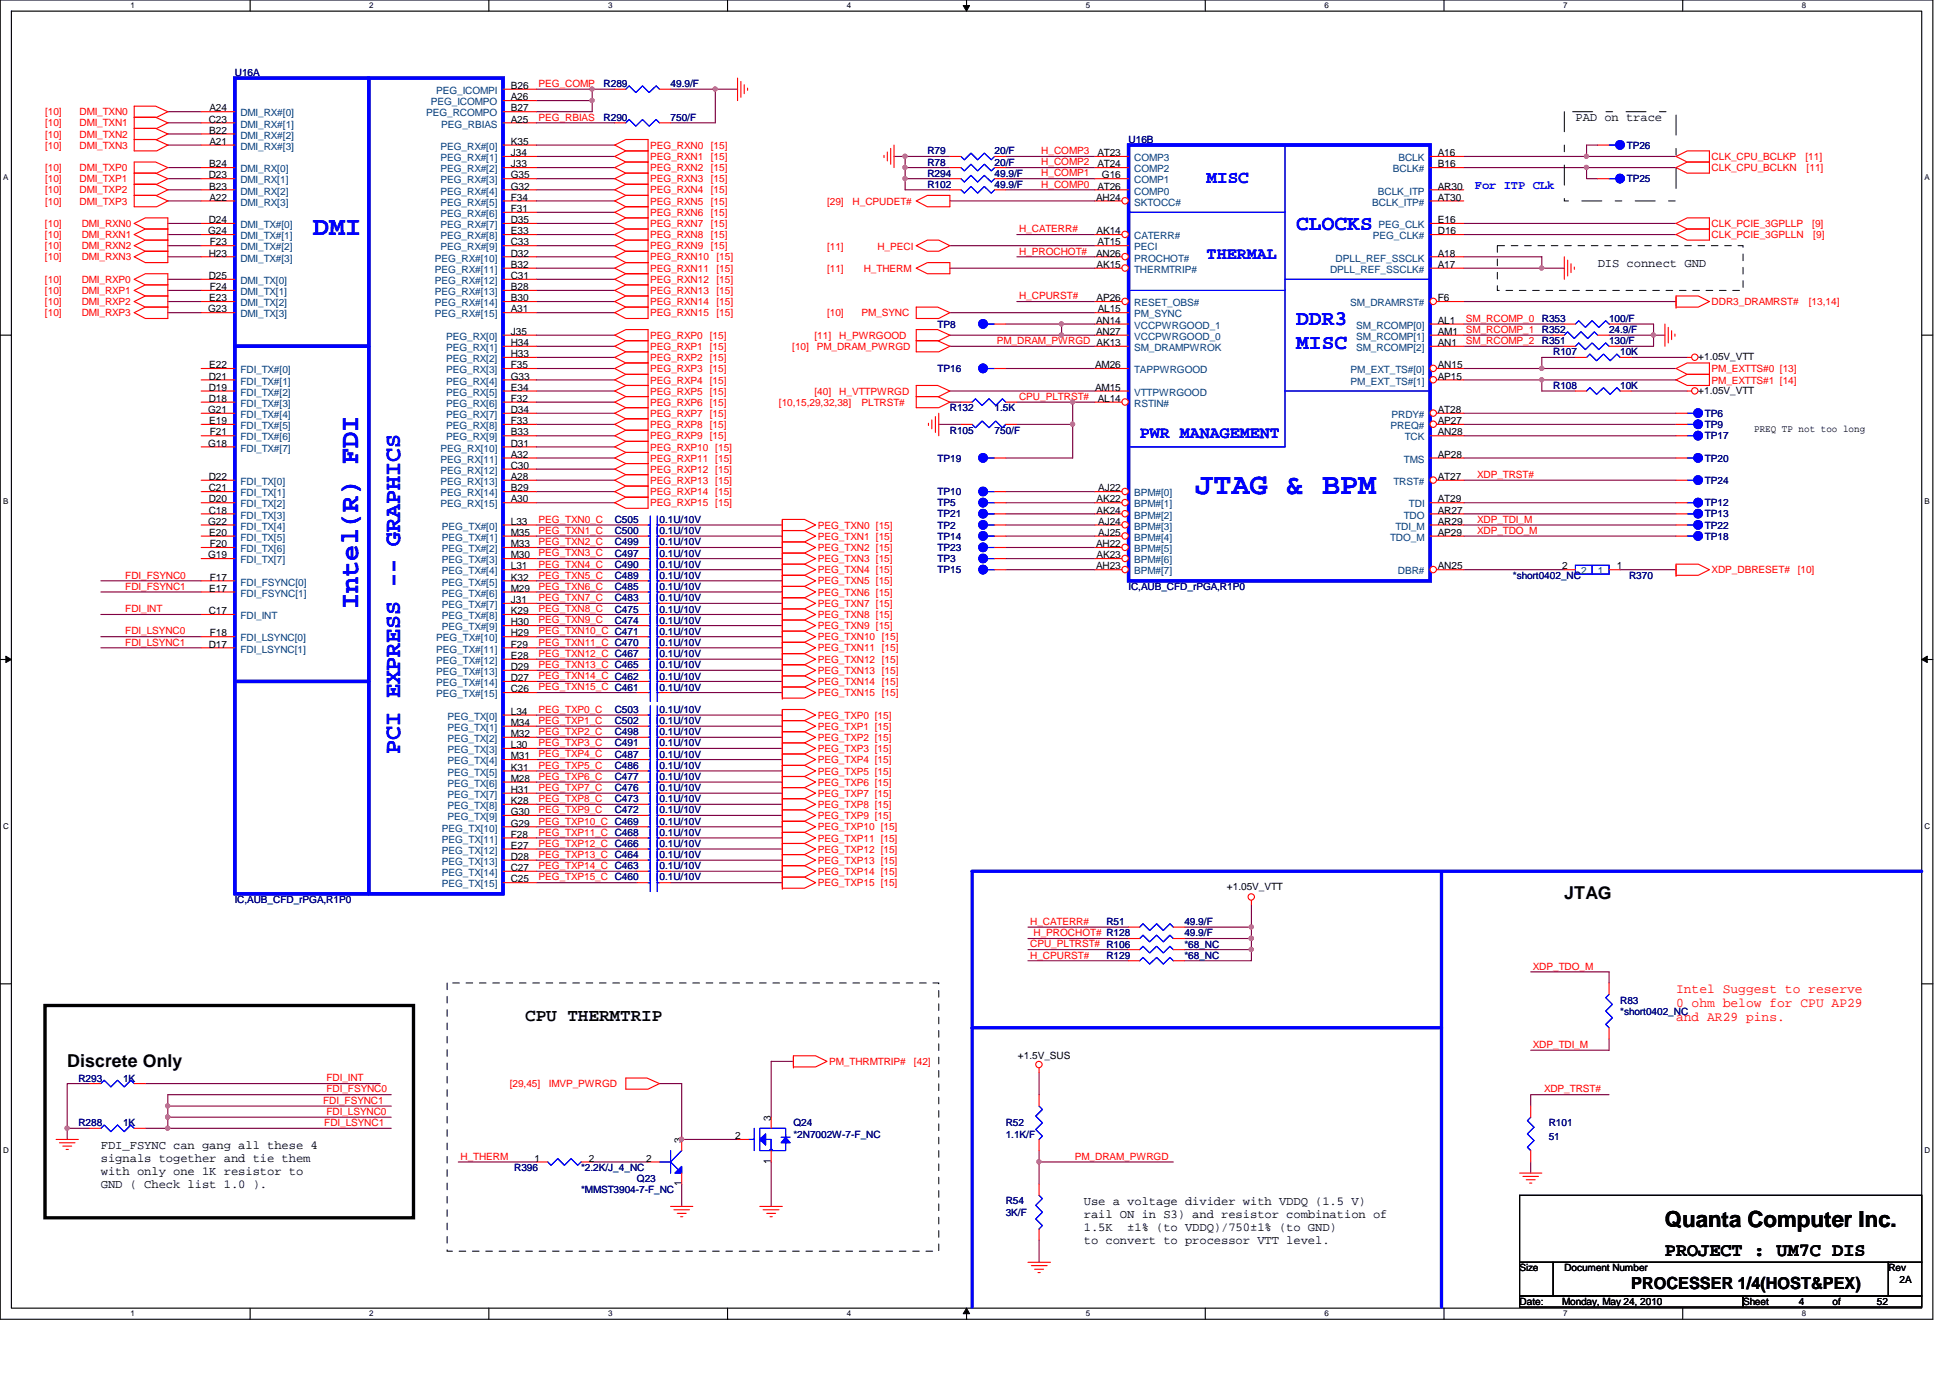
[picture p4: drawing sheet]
<svg xmlns="http://www.w3.org/2000/svg" width="297mm" height="210mm" viewBox="0 0 297 210" stroke-linecap="round" stroke-linejoin="round" font-family="sans-serif">
<defs><g id="words">
<text font-size="4.6" fill="#00f" x="182.1" y="75.3">JTAG &amp; BPM</text>
<g font-size="4.1" fill="#00f">
<text x="47.7" y="35.8">DMI</text>
<text x="54.6" y="92.8" transform="rotate(-90 54.6 92.8)">Intel(R) FDI</text>
</g>
<text font-size="3.6" fill="#00f" x="61" y="114.9" transform="rotate(-90 61 114.9)">PCI EXPRESS -- GRAPHICS</text>
<text font-size="3.4" x="253.6" y="186.9">Quanta Computer Inc.</text>
<g font-size="3.2" fill="#00f">
<text x="197.4" y="35">CLOCKS</text>
<text x="197.4" y="49.4">DDR3</text>
<text x="197.4" y="53.1">MISC</text>
</g>
<text font-size="2.9" x="253.6" y="191.3">PROJECT : UM7C DIS</text>
<text font-size="2.7" fill="#00f" x="183.8" y="27.8">MISC</text>
<g font-size="2.7">
<text x="238.3" y="137">JTAG</text>
<text x="80" y="155.4">CPU THERMTRIP</text>
<text x="10.2" y="162.5">Discrete Only</text>
</g>
<g font-size="2.5" fill="#00f">
<text x="183.8" y="39.5">THERMAL</text>
<text x="173.6" y="66.7">PWR MANAGEMENT</text>
</g>
<text font-size="2.5" x="248.5" y="196.4">PROCESSER 1/4(HOST&amp;PEX)</text>
<g font-size="2" fill="#f00">
<text x="255.3" y="151.3">Intel Suggest to reserve</text>
<text x="255.3" y="153.4">0 ohm below for CPU AP29</text>
<text x="255.3" y="155.5">and AR29 pins.</text>
</g>
<g font-size="1.9">
<text x="240" y="18.5">PAD on trace</text>
<text x="243.4" y="40.6">DIS connect GND</text>
<text x="15.4" y="175">FDI_FSYNC can gang all these 4</text>
<text x="15.4" y="177">signals together and tie them</text>
<text x="15.4" y="179">with only one 1K resistor to</text>
<text x="15.4" y="181">GND ( Check list 1.0 ).</text>
<text x="165.1" y="183.6">Use a voltage divider with VDDQ (1.5 V)</text>
<text x="165.1" y="185.5">rail ON in S3) and resistor combination of</text>
<text x="165.1" y="187.5">1.5K</text>
<text x="165.1" y="189.5">to convert to processor VTT level.</text>
<text x="171.7" y="187.5">±1% (to VDDQ)/750±1% (to GND)</text>
</g>
<text font-size="1.9" fill="#00f" x="224.7" y="28.8">For ITP CLk</text>
<g font-size="1.5" fill="#000080">
<text x="35.8" y="11.6">U16A</text>
<text x="91.9" y="13.3">R289</text>
<text x="102.1" y="13.3">49.9/F</text>
<text x="91.9" y="18.4">R290</text>
<text x="102.1" y="18.4">750/F</text>
<text x="141.3" y="23.5">R79</text>
<text x="151.5" y="23.5">20/F</text>
<text x="171.9" y="21.8">U16B</text>
<text x="247.8" y="22.6">TP26</text>
<text x="141.3" y="26.9">R294</text>
<text x="141.3" y="25.2">R78</text>
<text x="141.3" y="28.6">R102</text>
<text x="151.5" y="25.2">20/F</text>
<text x="151.5" y="26.9">49.9/F</text>
<text x="151.5" y="28.6">49.9/F</text>
<text x="247.8" y="27.8">TP25</text>
<text x="142.8" y="49.9">TP8</text>
<text x="234.9" y="50.8">R352</text>
<text x="234.9" y="49">R353</text>
<text x="234.9" y="52.5">R351</text>
<text x="245.1" y="50.8">24.9/F</text>
<text x="245.1" y="49">100/F</text>
<text x="245.1" y="52.5">130/F</text>
<text x="142.8" y="56.7">TP16</text>
<text x="236.6" y="54.1">R107</text>
<text x="236.6" y="59.3">R108</text>
<text x="246.8" y="54.1">10K</text>
<text x="246.8" y="59.3">10K</text>
<text x="144.7" y="62.7">R132</text>
<text x="151.5" y="62.7">1.5K</text>
<text x="259.7" y="63.5">TP6</text>
<text x="259.7" y="65.2">TP9</text>
<text x="142.8" y="70.3">TP19</text>
<text x="144.7" y="66">R105</text>
<text x="151.5" y="66">750/F</text>
<text x="259.7" y="70.3">TP20</text>
<text x="259.7" y="66.9">TP17</text>
<text x="142.8" y="77.1">TP5</text>
<text x="142.8" y="75.4">TP10</text>
<text x="259.7" y="77.1">TP12</text>
<text x="259.7" y="73.7">TP24</text>
<text x="93.6" y="79.7">C505</text>
<text x="93.6" y="83.1">C499</text>
<text x="93.6" y="81.4">C500</text>
<text x="100.5" y="79.7">0.1U/10V</text>
<text x="100.5" y="83.1">0.1U/10V</text>
<text x="100.5" y="81.4">0.1U/10V</text>
<text x="142.8" y="78.8">TP21</text>
<text x="142.8" y="83.9">TP23</text>
<text x="142.8" y="82.2">TP14</text>
<text x="142.8" y="80.5">TP2</text>
<text x="259.7" y="78.8">TP13</text>
<text x="259.7" y="80.5">TP22</text>
<text x="259.7" y="82.2">TP18</text>
<text x="93.6" y="89.9">C485</text>
<text x="93.6" y="86.5">C490</text>
<text x="93.6" y="84.8">C497</text>
<text x="93.6" y="88.2">C489</text>
<text x="100.5" y="89.9">0.1U/10V</text>
<text x="100.5" y="86.5">0.1U/10V</text>
<text x="100.5" y="84.8">0.1U/10V</text>
<text x="100.5" y="88.2">0.1U/10V</text>
<text x="142.8" y="87.3">TP15</text>
<text x="142.8" y="85.6">TP3</text>
<text x="171.9" y="89.9">IC,AUB_CFD_rPGA,R1P0</text>
<text x="230.5" y="88.2">*short0402_NC</text>
<text x="248.2" y="88.2">R370</text>
<text x="93.6" y="95">C474</text>
<text x="93.6" y="91.6">C483</text>
<text x="93.6" y="93.3">C475</text>
<text x="100.5" y="95">0.1U/10V</text>
<text x="100.5" y="91.6">0.1U/10V</text>
<text x="100.5" y="93.3">0.1U/10V</text>
<text x="100.5" y="98.4">0.1U/10V</text>
<text x="100.5" y="100.1">0.1U/10V</text>
<text x="100.5" y="96.7">0.1U/10V</text>
<text x="100.5" y="101.8">0.1U/10V</text>
<text x="100.5" y="103.5">0.1U/10V</text>
<text x="100.5" y="105.2">0.1U/10V</text>
<text x="93.6" y="108.6">C503</text>
<text x="93.6" y="113.7">C491</text>
<text x="93.6" y="112">C498</text>
<text x="93.6" y="110.3">C502</text>
<text x="100.5" y="108.6">0.1U/10V</text>
<text x="100.5" y="113.7">0.1U/10V</text>
<text x="100.5" y="112">0.1U/10V</text>
<text x="100.5" y="110.3">0.1U/10V</text>
<text x="93.6" y="117.1">C486</text>
<text x="93.6" y="118.8">C477</text>
<text x="93.6" y="115.4">C487</text>
<text x="100.5" y="117.1">0.1U/10V</text>
<text x="100.5" y="118.8">0.1U/10V</text>
<text x="100.5" y="115.4">0.1U/10V</text>
<text x="93.6" y="122.2">C473</text>
<text x="93.6" y="123.9">C472</text>
<text x="93.6" y="120.5">C476</text>
<text x="100.5" y="122.2">0.1U/10V</text>
<text x="100.5" y="125.6">0.1U/10V</text>
<text x="100.5" y="123.9">0.1U/10V</text>
<text x="100.5" y="120.5">0.1U/10V</text>
<text x="100.5" y="130.7">0.1U/10V</text>
<text x="100.5" y="129">0.1U/10V</text>
<text x="100.5" y="127.3">0.1U/10V</text>
<text x="35.8" y="137.5">IC,AUB_CFD_rPGA,R1P0</text>
<text x="100.5" y="132.4">0.1U/10V</text>
<text x="100.5" y="134.1">0.1U/10V</text>
<text x="168.5" y="140.9">R51</text>
<text x="180.4" y="140.9">49.9/F</text>
<text x="180.4" y="142.6">49.9/F</text>
<text x="168.5" y="146">R129</text>
<text x="180.4" y="144.4">*68_NC</text>
<text x="180.4" y="146">*68_NC</text>
<text x="246.8" y="152.9">R83</text>
<text x="246.8" y="154.6">*short0402_NC</text>
<text x="11.9" y="164.8">R293</text>
<text x="18.8" y="164.8">1K</text>
<text x="11.9" y="171.6">R288</text>
<text x="18.8" y="171.6">1K</text>
<text x="120.9" y="171.6">Q24</text>
<text x="120.9" y="173.3">*2N7002W-7-F_NC</text>
<text x="153.2" y="171.6">R52</text>
<text x="153.2" y="173.3">1.1K/F</text>
<text x="235.9" y="171.6">R101</text>
<text x="235.9" y="173.6">51</text>
<text x="78.3" y="178.4">R396</text>
<text x="88.5" y="178.4">*2.2K/J_4_NC</text>
<text x="88.5" y="181.8">*MMST3904-7-F_NC</text>
<text x="97" y="180.1">Q23</text>
<text x="153.2" y="183.5">R54</text>
<text x="153.2" y="185.2">3K/F</text>
</g>
<g font-size="1.5" fill="#f00">
<text x="6.9" y="17.6">[10]</text>
<text x="12.1" y="17.6">DMI_TXN0</text>
<text x="82" y="13.3">PEG_COMP</text>
<text x="6.9" y="19.3">[10]</text>
<text x="6.9" y="21">[10]</text>
<text x="6.9" y="22.6">[10]</text>
<text x="12.1" y="19.3">DMI_TXN1</text>
<text x="12.1" y="21">DMI_TXN2</text>
<text x="12.1" y="22.6">DMI_TXN3</text>
<text x="82" y="18.4">PEG_RBIAS</text>
<text x="99.1" y="22.6">PEG_RXN0</text>
<text x="108.3" y="22.6">[15]</text>
<text x="158.6" y="23.5">H_COMP3</text>
<text x="6.9" y="27.8">[10]</text>
<text x="6.9" y="29.5">[10]</text>
<text x="6.9" y="26.1">[10]</text>
<text x="12.1" y="27.8">DMI_TXP1</text>
<text x="12.1" y="29.5">DMI_TXP2</text>
<text x="12.1" y="26.1">DMI_TXP0</text>
<text x="99.1" y="24.4">PEG_RXN1</text>
<text x="99.1" y="26.1">PEG_RXN2</text>
<text x="99.1" y="27.8">PEG_RXN3</text>
<text x="99.1" y="29.5">PEG_RXN4</text>
<text x="108.3" y="24.4">[15]</text>
<text x="108.3" y="26.1">[15]</text>
<text x="108.3" y="27.8">[15]</text>
<text x="108.3" y="29.5">[15]</text>
<text x="158.6" y="26.9">H_COMP1</text>
<text x="158.6" y="25.2">H_COMP2</text>
<text x="158.6" y="28.6">H_COMP0</text>
<text x="260.7" y="24.4">CLK_CPU_BCLKP</text>
<text x="260.7" y="26.1">CLK_CPU_BCLKN</text>
<text x="275" y="24.4">[11]</text>
<text x="275.2" y="26.1">[11]</text>
<text x="6.9" y="34.6">[10]</text>
<text x="6.9" y="31.2">[10]</text>
<text x="12.1" y="31.2">DMI_TXP3</text>
<text x="12.4" y="34.6">DMI_RXN0</text>
<text x="99.1" y="34.6">PEG_RXN7</text>
<text x="99.1" y="31.2">PEG_RXN5</text>
<text x="99.1" y="32.9">PEG_RXN6</text>
<text x="108.3" y="34.6">[15]</text>
<text x="108.3" y="31.2">[15]</text>
<text x="108.3" y="32.9">[15]</text>
<text x="126" y="31.2">[29]</text>
<text x="129.9" y="31.2">H_CPUDET#</text>
<text x="155.2" y="35.4">H_CATERR#</text>
<text x="260.7" y="34.6">CLK_PCIE_3GPLLP</text>
<text x="276.1" y="34.6">[9]</text>
<text x="6.9" y="36.3">[10]</text>
<text x="6.9" y="38">[10]</text>
<text x="6.9" y="39.7">[10]</text>
<text x="12.4" y="36.3">DMI_RXN1</text>
<text x="12.4" y="38">DMI_RXN2</text>
<text x="12.4" y="39.7">DMI_RXN3</text>
<text x="99.1" y="36.3">PEG_RXN8</text>
<text x="99.1" y="38">PEG_RXN9</text>
<text x="99.1" y="39.7">PEG_RXN10</text>
<text x="99.1" y="41.4">PEG_RXN11</text>
<text x="108.3" y="36.3">[15]</text>
<text x="108.3" y="38">[15]</text>
<text x="109.1" y="39.7">[15]</text>
<text x="109.1" y="41.4">[15]</text>
<text x="126" y="41.4">[11]</text>
<text x="126" y="38.1">[11]</text>
<text x="131.6" y="41.4">H_THERM</text>
<text x="133.6" y="38.1">H_PECI</text>
<text x="155.2" y="38.8">H_PROCHOT#</text>
<text x="260.7" y="36.3">CLK_PCIE_3GPLLN</text>
<text x="276.2" y="36.3">[9]</text>
<text x="6.9" y="43.1">[10]</text>
<text x="6.9" y="44.8">[10]</text>
<text x="6.9" y="46.5">[10]</text>
<text x="12.4" y="43.1">DMI_RXP0</text>
<text x="12.4" y="44.8">DMI_RXP1</text>
<text x="12.4" y="46.5">DMI_RXP2</text>
<text x="99.1" y="43.1">PEG_RXN12</text>
<text x="99.1" y="44.8">PEG_RXN13</text>
<text x="99.1" y="46.5">PEG_RXN14</text>
<text x="109.1" y="43.1">[15]</text>
<text x="109.1" y="44.8">[15]</text>
<text x="109.1" y="46.5">[15]</text>
<text x="155.2" y="45.6">H_CPURST#</text>
<text x="260.7" y="46.5">DDR3_DRAMRST#</text>
<text x="275.5" y="46.5">[13,14]</text>
<text x="6.9" y="48.2">[10]</text>
<text x="12.4" y="48.2">DMI_RXP3</text>
<text x="99.1" y="48.2">PEG_RXN15</text>
<text x="99.1" y="51.6">PEG_RXP0 [15]</text>
<text x="99.1" y="53.3">PEG_RXP1 [15]</text>
<text x="109.1" y="48.2">[15]</text>
<text x="120.7" y="53.3">[10]</text>
<text x="124.1" y="51.6">[11]</text>
<text x="124.4" y="53.3">PM_DRAM_PWRGD</text>
<text x="126" y="48.2">[10]</text>
<text x="127.8" y="51.6">H_PWRGOOD</text>
<text x="131.2" y="48.2">PM_SYNC</text>
<text x="151.8" y="52.4">PM_DRAM_PWRGD AK13</text>
<text x="223.3" y="52.4">SM_RCOMP_2</text>
<text x="223.3" y="49">SM_RCOMP_0</text>
<text x="223.3" y="50.7">SM_RCOMP_1</text>
<text x="99.1" y="55">PEG_RXP2 [15]</text>
<text x="99.1" y="56.7">PEG_RXP3 [15]</text>
<text x="99.1" y="58.4">PEG_RXP4 [15]</text>
<text x="260.7" y="56.7">PM_EXTTS#0 [13]</text>
<text x="260.7" y="58.4">PM_EXTTS#1 [14]</text>
<text x="99.1" y="65.2">PEG_RXP8 [15]</text>
<text x="99.1" y="60.1">PEG_RXP5 [15]</text>
<text x="99.1" y="61.8">PEG_RXP6 [15]</text>
<text x="99.1" y="63.5">PEG_RXP7 [15]</text>
<text x="118.7" y="61.8">[10,15,29,32,38]</text>
<text x="124.1" y="60.1">[40]</text>
<text x="127.8" y="60.1">H_VTTPWRGD</text>
<text x="131.2" y="61.8">PLTRST#</text>
<text x="155.2" y="60.9">CPU_PLTRST#</text>
<text x="99.1" y="66.9">PEG_RXP9 [15]</text>
<text x="99.1" y="68.6">PEG_RXP10 [15]</text>
<text x="99.1" y="70.3">PEG_RXP11 [15]</text>
<text x="99.1" y="72">PEG_RXP12 [15]</text>
<text x="99.1" y="73.7">PEG_RXP13 [15]</text>
<text x="99.1" y="75.4">PEG_RXP14 [15]</text>
<text x="99.1" y="77.1">PEG_RXP15 [15]</text>
<text x="225" y="72.8">XDP_TRST#</text>
<text x="82" y="79.6">PEG_TXN0_C</text>
<text x="82" y="81.3">PEG_TXN1_C</text>
<text x="82" y="83.1">PEG_TXN2_C</text>
<text x="124.6" y="80.5">PEG_TXN0 [15]</text>
<text x="124.6" y="82.2">PEG_TXN1 [15]</text>
<text x="124.6" y="83.9">PEG_TXN2 [15]</text>
<text x="225" y="79.6">XDP_TDI_M</text>
<text x="225" y="81.3">XDP_TDO_M</text>
<text x="19.1" y="89.8">FDI_FSYNC1</text>
<text x="19.1" y="88.1">FDI_FSYNC0</text>
<text x="82" y="84.8">PEG_TXN3_C</text>
<text x="82" y="86.4">PEG_TXN4_C</text>
<text x="82" y="88.1">PEG_TXN5_C</text>
<text x="82" y="89.8">PEG_TXN6_C</text>
<text x="124.6" y="85.6">PEG_TXN3 [15]</text>
<text x="124.6" y="87.3">PEG_TXN4 [15]</text>
<text x="124.6" y="89">PEG_TXN5 [15]</text>
<text x="260.7" y="87.3">XDP_DBRESET#</text>
<text x="273.8" y="87.3">[10]</text>
<text x="19.1" y="93.3">FDI_INT</text>
<text x="82" y="91.6">PEG_TXN7_C</text>
<text x="82" y="93.3">PEG_TXN8_C</text>
<text x="82" y="95">PEG_TXN9_C</text>
<text x="124.6" y="90.7">PEG_TXN6 [15]</text>
<text x="124.6" y="92.5">PEG_TXN7 [15]</text>
<text x="124.6" y="94.1">PEG_TXN8 [15]</text>
<text x="124.6" y="95.8">PEG_TXN9 [15]</text>
<text x="19.1" y="98.3">FDI_LSYNC1</text>
<text x="19.1" y="96.6">FDI_LSYNC0</text>
<text x="82" y="96.6">PEG_TXN10_C C471</text>
<text x="82" y="98.3">PEG_TXN11_C C470</text>
<text x="82" y="100.1">PEG_TXN12_C C467</text>
<text x="82" y="101.8">PEG_TXN13_C C465</text>
<text x="124.6" y="97.5">PEG_TXN10 [15]</text>
<text x="124.6" y="99.2">PEG_TXN11 [15]</text>
<text x="124.6" y="101">PEG_TXN12 [15]</text>
<text x="82" y="103.5">PEG_TXN14_C C462</text>
<text x="82" y="105.2">PEG_TXN15_C C461</text>
<text x="124.6" y="102.7">PEG_TXN13 [15]</text>
<text x="124.6" y="104.4">PEG_TXN14 [15]</text>
<text x="124.6" y="106">PEG_TXN15 [15]</text>
<text x="82" y="108.6">PEG_TXP0_C</text>
<text x="82" y="113.7">PEG_TXP3_C</text>
<text x="82" y="110.3">PEG_TXP1_C</text>
<text x="82" y="112">PEG_TXP2_C</text>
<text x="124.6" y="109.5">PEG_TXP0 [15]</text>
<text x="124.6" y="111.2">PEG_TXP1 [15]</text>
<text x="124.6" y="112.9">PEG_TXP2 [15]</text>
<text x="82" y="118.8">PEG_TXP6_C</text>
<text x="82" y="115.4">PEG_TXP4_C</text>
<text x="82" y="117.1">PEG_TXP5_C</text>
<text x="124.6" y="114.6">PEG_TXP3 [15]</text>
<text x="124.6" y="116.2">PEG_TXP4 [15]</text>
<text x="124.6" y="118">PEG_TXP5 [15]</text>
<text x="124.6" y="119.7">PEG_TXP6 [15]</text>
<text x="82" y="123.9">PEG_TXP9_C</text>
<text x="82" y="125.6">PEG_TXP10_C C469</text>
<text x="82" y="120.5">PEG_TXP7_C</text>
<text x="82" y="122.2">PEG_TXP8_C</text>
<text x="124.6" y="121.4">PEG_TXP7 [15]</text>
<text x="124.6" y="123.1">PEG_TXP8 [15]</text>
<text x="124.6" y="124.8">PEG_TXP9 [15]</text>
<text x="82" y="129">PEG_TXP12_C C466</text>
<text x="82" y="130.7">PEG_TXP13_C C464</text>
<text x="82" y="127.3">PEG_TXP11_C C468</text>
<text x="124.6" y="129.9">PEG_TXP12 [15]</text>
<text x="124.6" y="131.6">PEG_TXP13 [15]</text>
<text x="124.6" y="126.5">PEG_TXP10 [15]</text>
<text x="124.6" y="128.2">PEG_TXP11 [15]</text>
<text x="82" y="134.1">PEG_TXP15_C C460</text>
<text x="82" y="132.4">PEG_TXP14_C C463</text>
<text x="124.6" y="133.3">PEG_TXP14 [15]</text>
<text x="124.6" y="135">PEG_TXP15 [15]</text>
<text x="156.9" y="140.9">H_CATERR#</text>
<text x="157.4" y="142.6">H_PROCHOT# R128</text>
<text x="156.9" y="146">H_CPURST#</text>
<text x="156.9" y="144.3">CPU_PLTRST# R106</text>
<text x="233.5" y="147.7">XDP_TDO_M</text>
<text x="233.5" y="159.6">XDP_TDI_M</text>
<text x="49.7" y="166.4">FDI_FSYNC0</text>
<text x="49.7" y="164.7">FDI_INT</text>
<text x="77.6" y="165.6">[29,45]</text>
<text x="83.6" y="165.6">IMVP_PWRGD</text>
<text x="126.3" y="162.2">PM_THRMTRIP#</text>
<text x="139.2" y="162.2">[42]</text>
<text x="235.2" y="166.4">XDP_TRST#</text>
<text x="49.2" y="168.1">FDI_FSYNC1</text>
<text x="49.4" y="171.5">FDI_LSYNC1</text>
<text x="49.7" y="169.8">FDI_LSYNC0</text>
<text x="70.1" y="176.7">H_THERM</text>
<text x="163.7" y="176.7">PM_DRAM_PWRGD</text>
</g>
<g font-size="1.5">
<text x="31.9" y="17">A24</text>
<text x="77.8" y="13.5">B26</text>
<text x="77.8" y="17">B27</text>
<text x="77.8" y="15.3">A26</text>
<text x="31.8" y="18.7">C23</text>
<text x="31.9" y="20.4">B22</text>
<text x="31.9" y="22.1">A21</text>
<text x="77.8" y="18.7">A25</text>
<text x="77.8" y="22.1">K35</text>
<text x="77.8" y="23.8">J34</text>
<text x="167.2" y="23.8">AT23</text>
<text x="219" y="23.8">A16</text>
<text x="31.8" y="27.2">D23</text>
<text x="31.9" y="25.5">B24</text>
<text x="31.9" y="28.9">B23</text>
<text x="77.8" y="25.5">J33</text>
<text x="77.8" y="27.2">G35</text>
<text x="77.8" y="28.9">G32</text>
<text x="167.2" y="25.5">AT24</text>
<text x="167.2" y="28.9">AT26</text>
<text x="167.8" y="27.2">G16</text>
<text x="219" y="28.9">AR30</text>
<text x="219" y="25.5">B16</text>
<text x="31.7" y="35.7">G24</text>
<text x="31.8" y="34">D24</text>
<text x="31.9" y="30.6">A22</text>
<text x="77.8" y="30.6">F34</text>
<text x="77.8" y="32.3">F31</text>
<text x="77.8" y="34">D35</text>
<text x="77.8" y="35.7">E33</text>
<text x="167" y="30.6">AH24</text>
<text x="167" y="35.7">AK14</text>
<text x="219" y="30.6">AT30</text>
<text x="219" y="34">E16</text>
<text x="219" y="35.7">D16</text>
<text x="31.8" y="39.1">H23</text>
<text x="32" y="37.4">F23</text>
<text x="77.8" y="37.4">C33</text>
<text x="77.8" y="39.1">D32</text>
<text x="77.8" y="40.8">B32</text>
<text x="167" y="39.1">AN26</text>
<text x="167" y="40.8">AK15</text>
<text x="167.2" y="37.4">AT15</text>
<text x="219" y="39.1">A18</text>
<text x="219" y="40.8">A17</text>
<text x="31.7" y="47.6">G23</text>
<text x="31.8" y="42.5">D25</text>
<text x="31.9" y="45.9">E23</text>
<text x="32" y="44.2">F24</text>
<text x="77.8" y="42.5">C31</text>
<text x="77.8" y="44.2">B28</text>
<text x="77.8" y="45.9">B30</text>
<text x="77.8" y="47.6">A31</text>
<text x="167" y="45.9">AP26</text>
<text x="167.2" y="47.6">AL15</text>
<text x="219" y="45.9">F6</text>
<text x="77.8" y="51">J35</text>
<text x="77.8" y="52.7">H34</text>
<text x="167" y="49.3">AN14</text>
<text x="167" y="51">AN27</text>
<text x="219" y="51">AM1</text>
<text x="219" y="52.7">AN1</text>
<text x="219" y="49.3">AL1</text>
<text x="31.8" y="57.8">D21</text>
<text x="31.8" y="59.5">D19</text>
<text x="31.9" y="56.1">E22</text>
<text x="77.8" y="54.4">H33</text>
<text x="77.8" y="56.1">F35</text>
<text x="77.8" y="57.8">G33</text>
<text x="77.8" y="59.5">E34</text>
<text x="166.8" y="59.5">AM15</text>
<text x="166.8" y="56.1">AM26</text>
<text x="219" y="56.1">AN15</text>
<text x="219" y="57.8">AP15</text>
<text x="258.7" y="59.9">+1.05V_VTT</text>
<text x="258.7" y="54.8">+1.05V_VTT</text>
<text x="31.7" y="62.9">G21</text>
<text x="31.8" y="61.2">D18</text>
<text x="31.9" y="64.6">E19</text>
<text x="77.8" y="61.2">F32</text>
<text x="77.8" y="62.9">D34</text>
<text x="77.8" y="64.6">F33</text>
<text x="167.2" y="61.2">AL14</text>
<text x="219" y="62.9">AT28</text>
<text x="219" y="64.6">AP27</text>
<text x="267.2" y="65.9">PREQ TP not too long</text>
<text x="31.7" y="68">G18</text>
<text x="32" y="66.3">F21</text>
<text x="77.8" y="66.3">B33</text>
<text x="77.8" y="68">D31</text>
<text x="77.8" y="69.7">A32</text>
<text x="77.8" y="71.4">C30</text>
<text x="219" y="66.3">AN28</text>
<text x="219" y="69.7">AP28</text>
<text x="31.8" y="73.1">D22</text>
<text x="31.8" y="74.8">C21</text>
<text x="31.8" y="76.5">D20</text>
<text x="77.8" y="73.1">A28</text>
<text x="77.8" y="74.8">B29</text>
<text x="77.8" y="76.5">A30</text>
<text x="167" y="76.5">AK22</text>
<text x="167.3" y="74.8">AJ22</text>
<text x="219" y="76.5">AT29</text>
<text x="219" y="73.1">AT27</text>
<text x="31.7" y="79.9">G22</text>
<text x="31.8" y="78.2">C18</text>
<text x="31.9" y="81.6">E20</text>
<text x="32" y="83.4">F20</text>
<text x="77.8" y="79.9">L33</text>
<text x="77.8" y="81.6">M35</text>
<text x="77.8" y="83.4">M33</text>
<text x="167" y="83.4">AH22</text>
<text x="167" y="78.2">AK24</text>
<text x="167.3" y="79.9">AJ24</text>
<text x="167.3" y="81.6">AJ25</text>
<text x="219" y="79.9">AR29</text>
<text x="219" y="81.6">AP29</text>
<text x="219" y="78.2">AR27</text>
<text x="31.7" y="85">G19</text>
<text x="32" y="88.4">F17</text>
<text x="77.8" y="85">M30</text>
<text x="77.8" y="86.7">L31</text>
<text x="77.8" y="88.4">K32</text>
<text x="167" y="86.7">AH23</text>
<text x="167" y="85">AK23</text>
<text x="219" y="86.7">AN25</text>
<text x="238" y="86.7">2</text>
<text x="246.3" y="86.7">1</text>
<text x="31.8" y="93.6">C17</text>
<text x="31.9" y="90.1">E17</text>
<text x="77.8" y="90.1">M29</text>
<text x="77.8" y="91.9">J31</text>
<text x="77.8" y="93.6">K29</text>
<text x="77.8" y="95.2">H30</text>
<text x="31.8" y="98.6">D17</text>
<text x="32" y="96.9">F18</text>
<text x="77.8" y="96.9">H29</text>
<text x="77.8" y="98.6">F29</text>
<text x="77.8" y="100.4">E28</text>
<text x="77.8" y="102.1">D29</text>
<text x="77.8" y="103.8">D27</text>
<text x="77.8" y="105.5">C26</text>
<text x="77.8" y="108.9">L34</text>
<text x="77.8" y="110.6">M34</text>
<text x="77.8" y="112.3">M32</text>
<text x="77.8" y="114">L30</text>
<text x="77.8" y="115.7">M31</text>
<text x="77.8" y="117.4">K31</text>
<text x="77.8" y="119.1">M28</text>
<text x="77.8" y="120.8">H31</text>
<text x="77.8" y="122.5">K28</text>
<text x="77.8" y="124.2">G30</text>
<text x="77.8" y="125.9">G29</text>
<text x="77.8" y="127.6">F28</text>
<text x="77.8" y="129.3">E27</text>
<text x="77.8" y="131">D28</text>
<text x="77.8" y="132.7">C27</text>
<text x="77.8" y="134.4">C25</text>
<text x="186.9" y="135.5">+1.05V_VTT</text>
<text x="155.1" y="161.4">+1.5V_SUS</text>
<text x="112" y="173.5">2</text>
<text x="117.4" y="170.7" transform="rotate(-90 117.4 170.7)">3</text>
<text x="81.4" y="177">1</text>
<text x="89.7" y="177">2</text>
<text x="98.4" y="177">2</text>
<text x="103.8" y="174.1" transform="rotate(-90 103.8 174.1)">3</text>
<text x="117.4" y="177.3" transform="rotate(-90 117.4 177.3)">1</text>
<text x="103.8" y="180.7" transform="rotate(-90 103.8 180.7)">1</text>
<text x="231.5" y="193.7">Size</text>
<text x="238.3" y="193.7">Document Number</text>
<text x="287.6" y="193.7">Rev</text>
<text x="289.3" y="195.4">2A</text>
<text x="231.5" y="198.8">Date:</text>
<text x="238" y="198.8">Monday, May 24, 2010</text>
<text x="265.5" y="198.8">Sheet</text>
<text x="274" y="198.8">4</text>
<text x="279.1" y="198.8">of</text>
<text x="285.9" y="198.8">52</text>
</g>
<g font-size="1.5" fill="#004080">
<text x="36.6" y="17.7">DMI_RX#[0]</text>
<text x="64.9" y="17.7">PEG_RCOMPO</text>
<text x="65.6" y="16">PEG_ICOMPO</text>
<text x="66.4" y="14.3">PEG_ICOMPI</text>
<text x="36.6" y="19.4">DMI_RX#[1]</text>
<text x="36.6" y="21.1">DMI_RX#[2]</text>
<text x="36.6" y="22.8">DMI_RX#[3]</text>
<text x="67.1" y="22.8">PEG_RX#[0]</text>
<text x="67.2" y="19.4">PEG_RBIAS</text>
<text x="36.6" y="26.2">DMI_RX[0]</text>
<text x="36.6" y="27.9">DMI_RX[1]</text>
<text x="36.6" y="29.6">DMI_RX[2]</text>
<text x="67.1" y="24.6">PEG_RX#[1]</text>
<text x="67.1" y="26.2">PEG_RX#[2]</text>
<text x="67.1" y="27.9">PEG_RX#[3]</text>
<text x="67.1" y="29.6">PEG_RX#[4]</text>
<text x="172.8" y="24.6">COMP3</text>
<text x="172.8" y="26.2">COMP2</text>
<text x="172.8" y="27.9">COMP1</text>
<text x="172.8" y="29.6">COMP0</text>
<text x="209.9" y="29.6">BCLK_ITP</text>
<text x="212.2" y="26.2">BCLK#</text>
<text x="213" y="24.6">BCLK</text>
<text x="36.6" y="31.3">DMI_RX[3]</text>
<text x="36.6" y="34.8">DMI_TX#[0]</text>
<text x="67.1" y="31.3">PEG_RX#[5]</text>
<text x="67.1" y="33.1">PEG_RX#[6]</text>
<text x="67.1" y="34.8">PEG_RX#[7]</text>
<text x="172.8" y="31.3">SKTOCC#</text>
<text x="209" y="31.3">BCLK_ITP#</text>
<text x="210" y="34.8">PEG_CLK</text>
<text x="36.6" y="36.4">DMI_TX#[1]</text>
<text x="36.6" y="38.1">DMI_TX#[2]</text>
<text x="36.6" y="39.8">DMI_TX#[3]</text>
<text x="66.2" y="39.8">PEG_RX#[10]</text>
<text x="66.2" y="41.6">PEG_RX#[11]</text>
<text x="67.1" y="36.4">PEG_RX#[8]</text>
<text x="67.1" y="38.1">PEG_RX#[9]</text>
<text x="172.8" y="36.4">CATERR#</text>
<text x="172.8" y="38.1">PECI</text>
<text x="172.8" y="39.8">PROCHOT#</text>
<text x="172.8" y="41.6">THERMTRIP#</text>
<text x="202.6" y="41.6">DPLL_REF_SSCLK#</text>
<text x="203.5" y="39.8">DPLL_REF_SSCLK</text>
<text x="209.1" y="36.4">PEG_CLK#</text>
<text x="36.6" y="43.3">DMI_TX[0]</text>
<text x="36.6" y="45">DMI_TX[1]</text>
<text x="36.6" y="46.7">DMI_TX[2]</text>
<text x="66.2" y="43.3">PEG_RX#[12]</text>
<text x="66.2" y="45">PEG_RX#[13]</text>
<text x="66.2" y="46.7">PEG_RX#[14]</text>
<text x="172.8" y="46.7">RESET_OBS#</text>
<text x="205.7" y="46.7">SM_DRAMRST#</text>
<text x="36.6" y="48.3">DMI_TX[3]</text>
<text x="66.2" y="48.3">PEG_RX#[15]</text>
<text x="67.9" y="51.8">PEG_RX[0]</text>
<text x="67.9" y="53.5">PEG_RX[1]</text>
<text x="172.8" y="50.1">VCCPWRGOOD_1</text>
<text x="172.8" y="51.8">VCCPWRGOOD_0</text>
<text x="172.8" y="53.5">SM_DRAMPWROK</text>
<text x="172.8" y="48.3">PM_SYNC</text>
<text x="206.6" y="51.8">SM_RCOMP[1]</text>
<text x="206.6" y="53.5">SM_RCOMP[2]</text>
<text x="206.6" y="50.1">SM_RCOMP[0]</text>
<text x="36.6" y="56.9">FDI_TX#[0]</text>
<text x="36.6" y="58.6">FDI_TX#[1]</text>
<text x="67.9" y="55.2">PEG_RX[2]</text>
<text x="67.9" y="56.9">PEG_RX[3]</text>
<text x="67.9" y="58.6">PEG_RX[4]</text>
<text x="172.8" y="56.9">TAPPWRGOOD</text>
<text x="205.7" y="56.9">PM_EXT_TS#[0]</text>
<text x="205.7" y="58.6">PM_EXT_TS#[1]</text>
<text x="36.6" y="60.3">FDI_TX#[2]</text>
<text x="36.6" y="62">FDI_TX#[3]</text>
<text x="36.6" y="63.7">FDI_TX#[4]</text>
<text x="36.6" y="65.4">FDI_TX#[5]</text>
<text x="67.9" y="60.3">PEG_RX[5]</text>
<text x="67.9" y="62">PEG_RX[6]</text>
<text x="67.9" y="63.7">PEG_RX[7]</text>
<text x="67.9" y="65.4">PEG_RX[8]</text>
<text x="172.8" y="60.3">VTTPWRGOOD</text>
<text x="172.8" y="62">RSTIN#</text>
<text x="211.8" y="65.4">PREQ#</text>
<text x="212" y="63.7">PRDY#</text>
<text x="36.6" y="67.1">FDI_TX#[6]</text>
<text x="36.6" y="68.8">FDI_TX#[7]</text>
<text x="67.1" y="68.8">PEG_RX[10]</text>
<text x="67.1" y="70.5">PEG_RX[11]</text>
<text x="67.9" y="67.1">PEG_RX[9]</text>
<text x="213.9" y="70.5">TMS</text>
<text x="214" y="67.1">TCK</text>
<text x="36.6" y="73.9">FDI_TX[0]</text>
<text x="36.6" y="75.6">FDI_TX[1]</text>
<text x="36.6" y="77.3">FDI_TX[2]</text>
<text x="67.1" y="72.2">PEG_RX[12]</text>
<text x="67.1" y="73.9">PEG_RX[13]</text>
<text x="67.1" y="75.6">PEG_RX[14]</text>
<text x="67.1" y="77.3">PEG_RX[15]</text>
<text x="172.8" y="75.6">BPM#[0]</text>
<text x="172.8" y="77.3">BPM#[1]</text>
<text x="212.3" y="73.9">TRST#</text>
<text x="214.6" y="77.3">TDI</text>
<text x="36.6" y="79">FDI_TX[3]</text>
<text x="36.6" y="80.7">FDI_TX[4]</text>
<text x="36.6" y="82.4">FDI_TX[5]</text>
<text x="67.3" y="80.7">PEG_TX#[0]</text>
<text x="67.3" y="82.4">PEG_TX#[1]</text>
<text x="172.8" y="79">BPM#[2]</text>
<text x="172.8" y="80.7">BPM#[3]</text>
<text x="172.8" y="82.4">BPM#[4]</text>
<text x="211.7" y="82.4">TDO_M</text>
<text x="212.6" y="80.7">TDI_M</text>
<text x="213.8" y="79">TDO</text>
<text x="36.6" y="84.1">FDI_TX[6]</text>
<text x="36.6" y="85.8">FDI_TX[7]</text>
<text x="36.6" y="89.2">FDI_FSYNC[0]</text>
<text x="67.3" y="84.1">PEG_TX#[2]</text>
<text x="67.3" y="85.8">PEG_TX#[3]</text>
<text x="67.3" y="87.5">PEG_TX#[4]</text>
<text x="67.3" y="89.2">PEG_TX#[5]</text>
<text x="172.8" y="84.1">BPM#[5]</text>
<text x="172.8" y="85.8">BPM#[6]</text>
<text x="172.8" y="87.5">BPM#[7]</text>
<text x="212.9" y="87.5">DBR#</text>
<text x="240.8" y="87.5">2</text>
<text x="243.4" y="87.5">1</text>
<text x="36.6" y="90.9">FDI_FSYNC[1]</text>
<text x="36.6" y="94.3">FDI_INT</text>
<text x="67.3" y="90.9">PEG_TX#[6]</text>
<text x="67.3" y="92.6">PEG_TX#[7]</text>
<text x="67.3" y="94.3">PEG_TX#[8]</text>
<text x="36.6" y="97.7">FDI_LSYNC[0]</text>
<text x="36.6" y="99.4">FDI_LSYNC[1]</text>
<text x="66.5" y="97.7">PEG_TX#[10]</text>
<text x="66.5" y="99.4">PEG_TX#[11]</text>
<text x="66.5" y="101.1">PEG_TX#[12]</text>
<text x="67.3" y="96">PEG_TX#[9]</text>
<text x="66.5" y="102.8">PEG_TX#[13]</text>
<text x="66.5" y="104.5">PEG_TX#[14]</text>
<text x="66.5" y="106.2">PEG_TX#[15]</text>
<text x="68.2" y="109.6">PEG_TX[0]</text>
<text x="68.2" y="111.3">PEG_TX[1]</text>
<text x="68.2" y="113">PEG_TX[2]</text>
<text x="68.2" y="114.7">PEG_TX[3]</text>
<text x="68.2" y="116.4">PEG_TX[4]</text>
<text x="68.2" y="118.2">PEG_TX[5]</text>
<text x="68.2" y="119.8">PEG_TX[6]</text>
<text x="68.2" y="121.5">PEG_TX[7]</text>
<text x="68.2" y="123.2">PEG_TX[8]</text>
<text x="68.2" y="124.9">PEG_TX[9]</text>
<text x="67.3" y="126.7">PEG_TX[10]</text>
<text x="67.3" y="128.4">PEG_TX[11]</text>
<text x="67.3" y="130">PEG_TX[12]</text>
<text x="67.3" y="131.7">PEG_TX[13]</text>
<text x="67.3" y="133.4">PEG_TX[14]</text>
<text x="67.3" y="135.2">PEG_TX[15]</text>
</g>
<g font-size="1.2">
<text x="19.9" y="1.3">1</text>
<text x="56.3" y="1.3">2</text>
<text x="92.6" y="1.3">3</text>
<text x="129" y="1.3">4</text>
<text x="165.4" y="1.3">5</text>
<text x="201.8" y="1.3">6</text>
<text x="238.1" y="1.3">7</text>
<text x="274.5" y="1.3">8</text>
<text x=".5" y="27.5">A</text>
<text x="293.2" y="27.5">A</text>
<text x=".5" y="76.8">B</text>
<text x="293.2" y="76.8">B</text>
<text x=".5" y="126.2">C</text>
<text x="293.2" y="126.2">C</text>
<text x=".5" y="175.6">D</text>
<text x="293.2" y="175.6">D</text>
<text x="19.9" y="200.5">1</text>
<text x="56.3" y="200.5">2</text>
<text x="92.6" y="200.5">3</text>
<text x="129" y="200.5">4</text>
<text x="165.4" y="200.5">5</text>
<text x="201.8" y="200.5">6</text>
<text x="238.1" y="200.5">7</text>
<text x="274.5" y="200.5">8</text>
</g>
</g></defs>
<path d="M0 0h294.4v201h-294.4zM1.7 1.7h291v197.6h-291z" fill="none" stroke="#000" stroke-width=".17"/>
<g fill="#fff">
<path d="M19.9 .2h.6v1.3h-.6z"/>
<path d="M19.9 199.4h.6v1.4h-.6z"/>
</g>
<path d="M38.1 0v1.7M38.1 199.3v1.7" fill="none" stroke="#000" stroke-width=".17"/>
<g fill="#fff">
<path d="M56.3 .2h.6v1.3h-.6z"/>
<path d="M56.3 199.4h.6v1.4h-.6z"/>
</g>
<path d="M74.5 0v1.7M74.5 199.3v1.7" fill="none" stroke="#000" stroke-width=".17"/>
<g fill="#fff">
<path d="M92.6 .2h.7v1.3h-.7z"/>
<path d="M92.6 199.4h.7v1.4h-.7z"/>
</g>
<path d="M110.8 0v1.7M110.8 199.3v1.7" fill="none" stroke="#000" stroke-width=".17"/>
<g fill="#fff">
<path d="M129 .2h.6v1.3h-.6z"/>
<path d="M129 199.4h.6v1.4h-.6z"/>
</g>
<path d="M147.2 0v1.7M147.2 199.3v1.7" fill="none" stroke="#000" stroke-width=".17"/>
<path d="M146.7 .8h1l-.5 .9zM147.2 199.3l.5 .8h-1z" fill="#000"/>
<path d="M146.7 .8h1l-.5 .9zM147.2 199.3l.5 .8h-1z" fill="none" stroke="#000" stroke-width=".15"/>
<g fill="#fff">
<path d="M165.4 .2h.6v1.3h-.6z"/>
<path d="M165.4 199.4h.6v1.4h-.6z"/>
</g>
<path d="M183.6 0v1.7M183.6 199.3v1.7" fill="none" stroke="#000" stroke-width=".17"/>
<g fill="#fff">
<path d="M201.8 .2h.6v1.3h-.6z"/>
<path d="M201.8 199.4h.6v1.4h-.6z"/>
</g>
<path d="M220 0v1.7M220 199.3v1.7" fill="none" stroke="#000" stroke-width=".17"/>
<g fill="#fff">
<path d="M238.1 .2h.7v1.3h-.7z"/>
<path d="M238.1 199.4h.7v1.4h-.7z"/>
</g>
<path d="M256.3 0v1.7M256.3 199.3v1.7" fill="none" stroke="#000" stroke-width=".17"/>
<g fill="#fff">
<path d="M274.5 .2h.6v1.3h-.6z"/>
<path d="M274.5 199.4h.6v1.4h-.6z"/>
<path d="M.5 26.4h.7v1.3h-.7z"/>
<path d="M293.2 26.4h.7v1.3h-.7z"/>
<path d="M.5 75.7h.7v1.4h-.7z"/>
<path d="M293.2 75.7h.7v1.4h-.7z"/>
</g>
<path d="M0 51.1h1.7M292.7 51.1h1.7" fill="none" stroke="#000" stroke-width=".17"/>
<g fill="#fff">
<path d="M.5 125.1h.8v1.4h-.8z"/>
<path d="M293.2 125.1h.8v1.4h-.8z"/>
</g>
<path d="M0 100.5h1.7M292.7 100.5h1.7" fill="none" stroke="#000" stroke-width=".17"/>
<path d="M.9 99.9l.8 .6-.8 .4zM292.7 100.5l.9-.6v1z" fill="#000"/>
<path d="M.9 99.9l.8 .6-.8 .4zM292.7 100.5l.9-.6v1z" fill="none" stroke="#000" stroke-width=".15"/>
<g fill="#fff">
<path d="M.5 174.5h.8v1.4h-.8z"/>
<path d="M293.2 174.5h.8v1.4h-.8z"/>
</g>
<path d="M0 149.9h1.7M292.7 149.9h1.7" fill="none" stroke="#000" stroke-width=".17"/>
<path d="M109 13.6h3.3" fill="none" stroke="#800040" stroke-width=".17"/>
<circle cx="108.9" cy="13.6" r=".32" fill="#f0f"/>
<circle cx="108.9" cy="13.6" r=".32" fill="none" stroke="#f0f" stroke-width=".17"/>
<g fill="none" stroke="#800040" stroke-width=".17">
<path d="M81.7 15.3h8.5M81.7 18.7h11.9M90.2 13.6h3.4M81.7 39.1h11.9M81.7 35.7h11.9M81.7 37.4h11.9M81.7 47.6h11.9M81.7 51.1h11.9M81.7 40.9h11.9M81.7 45.9h11.9M81.7 64.6h11.9M81.7 66.4h11.9"/>
<path d="M81.7 73.2h11.9M81.7 68.1h11.9M81.7 69.8h11.9M81.7 71.5h11.9M81.7 74.9h11.9"/>
</g>
<circle cx="90.2" cy="13.6" r=".32" fill="#f0f"/>
<circle cx="90.2" cy="13.6" r=".32" fill="none" stroke="#f0f" stroke-width=".17"/>
<g fill="none" stroke="#800040" stroke-width=".17">
<path d="M81.7 13.6h8.5v1.7M81.7 17h8.5M81.7 34h11.9M81.7 25.5h11.9M81.7 27.2h11.9M81.7 23.8h11.9M81.7 22.1h11.9M81.7 32.3h11.9M81.7 28.9h11.9M81.7 30.6h11.9M81.7 44.2h11.9M81.7 42.5h11.9"/>
<path d="M81.7 76.6h11.9"/>
</g>
<circle cx="90.2" cy="15.3" r=".32" fill="#f0f"/>
<circle cx="90.2" cy="15.3" r=".32" fill="none" stroke="#f0f" stroke-width=".17"/>
<path d="M102.1 13.6h6.9v5.1h-6.9M81.7 52.7h11.9M81.7 54.4h11.9M81.7 56.1h11.9M81.7 57.9h11.9M81.7 59.6h11.9M144.7 59.6h22.1M81.7 61.3h11.9M81.7 62.9h11.9M154.9 61.3h11.9" fill="none" stroke="#800040" stroke-width=".17"/>
<circle cx="163.4" cy="61.2" r=".32" fill="#f0f"/>
<circle cx="163.4" cy="61.2" r=".32" fill="none" stroke="#f0f" stroke-width=".17"/>
<path d="M223 52.7h15.3M223 49.4h15.3M251.9 49.4v1.7" fill="none" stroke="#800040" stroke-width=".17"/>
<circle cx="251.9" cy="51" r=".32" fill="#f0f"/>
<circle cx="251.9" cy="51" r=".32" fill="none" stroke="#f0f" stroke-width=".17"/>
<path d="M223 51.1h13.6M246.8 52.7h5.1M246.8 49.4h5.1M251.9 51.1h1.7M144.7 61.3h1.7M163.4 61.3v3.3h-8.5" fill="none" stroke="#800040" stroke-width=".17"/>
<circle cx="163.4" cy="64.6" r=".32" fill="#f0f"/>
<circle cx="163.4" cy="64.6" r=".32" fill="none" stroke="#f0f" stroke-width=".17"/>
<g fill="none" stroke="#800040" stroke-width=".17">
<path d="M25.6 17h5M25.6 18.7h5M25.6 20.4h5M25.6 22.1h5M25.6 25.5h5M25.6 27.2h5M25.6 28.9h5M25.6 30.6h5M25.6 34h5M25.6 35.7h5M25.6 37.4h5M25.6 39.1h5"/>
<path d="M25.6 42.5h5M25.6 44.2h5M25.6 45.9h5M25.6 47.6h5M223 57.9h11.9M234.9 54.4v1.7h-11.9M234.9 57.9v1.7M234.9 57.9h20.4M248.5 54.4h8.5M248.5 59.6h8.5M143 64.6h3.4"/>
</g>
<circle cx="234.8" cy="57.8" r=".32" fill="#f0f"/>
<circle cx="234.8" cy="57.8" r=".32" fill="none" stroke="#f0f" stroke-width=".17"/>
<path d="M234.9 59.6h5.1M234.9 54.4h5.1M234.9 56.1h20.4" fill="none" stroke="#800040" stroke-width=".17"/>
<circle cx="234.8" cy="56.1" r=".32" fill="#f0f"/>
<circle cx="234.8" cy="56.1" r=".32" fill="none" stroke="#f0f" stroke-width=".17"/>
<path d="M10.2 171.9h3.4M25.6 168.5h34M25.6 171.9h34M25.6 166.8h34" fill="none" stroke="#800040" stroke-width=".17"/>
<circle cx="10.2" cy="171.8" r=".32" fill="#f0f"/>
<circle cx="10.2" cy="171.8" r=".32" fill="none" stroke="#f0f" stroke-width=".17"/>
<path d="M10.2 171.9v1.7M22.1 171.9h3.5" fill="none" stroke="#800040" stroke-width=".17"/>
<circle cx="25.5" cy="171.8" r=".32" fill="#f0f"/>
<circle cx="25.5" cy="171.8" r=".32" fill="none" stroke="#f0f" stroke-width=".17"/>
<path d="M25.6 168.5v1.7" fill="none" stroke="#800040" stroke-width=".17"/>
<circle cx="25.5" cy="170.2" r=".32" fill="#f0f"/>
<circle cx="25.5" cy="170.2" r=".32" fill="none" stroke="#f0f" stroke-width=".17"/>
<circle cx="25.5" cy="168.5" r=".32" fill="#f0f"/>
<circle cx="25.5" cy="168.5" r=".32" fill="none" stroke="#f0f" stroke-width=".17"/>
<path d="M25.6 170.2h34" fill="none" stroke="#800040" stroke-width=".17"/>
<circle cx="25.5" cy="170.2" r=".32" fill="#f0f"/>
<circle cx="25.5" cy="170.2" r=".32" fill="none" stroke="#f0f" stroke-width=".17"/>
<path d="M223 39.1h11.9M241.7 23.8h13.6M234.9 40.9h3.4" fill="none" stroke="#800040" stroke-width=".17"/>
<circle cx="241.7" cy="23.8" r=".32" fill="#f0f"/>
<circle cx="241.7" cy="23.8" r=".32" fill="none" stroke="#f0f" stroke-width=".17"/>
<g fill="none" stroke="#800040" stroke-width=".17">
<path d="M136.2 23.8h1.7M137.9 23.8v1.7h6.8M137.9 23.8h6.8M137.9 27.2h6.8M137.9 28.9h6.8M153.2 27.2h13.6M153.2 25.5h13.6M153.2 23.8h13.6M153.2 28.9h13.6M223 34h32.3M223 35.7h32.3M241.7 25.5h13.6"/>
<path d="M81.7 80h15.3M102.1 80h17.1M81.7 108.9h15.3M81.7 119.1h15.3M81.7 114h15.3M81.7 110.6h15.3M81.7 115.7h15.3M81.7 112.3h15.3M81.7 117.4h15.3M102.1 108.9h17.1M81.7 134.5h15.3M81.7 129.3h15.3"/>
<path d="M81.7 124.2h15.3M81.7 131h15.3M81.7 125.9h15.3M81.7 120.8h15.3M81.7 132.7h15.3M81.7 127.6h15.3M81.7 122.5h15.3M233.2 148h11.9v1.7M245.1 158.2v1.8h-11.9M233.2 177v1.7M245.1 166.8h-11.9v1.7"/>
</g>
<circle cx="137.9" cy="23.8" r=".32" fill="#f0f"/>
<circle cx="137.9" cy="23.8" r=".32" fill="none" stroke="#f0f" stroke-width=".17"/>
<circle cx="137.9" cy="25.5" r=".32" fill="#f0f"/>
<circle cx="137.9" cy="25.5" r=".32" fill="none" stroke="#f0f" stroke-width=".17"/>
<path d="M190.6 141.2v1.8" fill="none" stroke="#800040" stroke-width=".17"/>
<circle cx="190.6" cy="142.9" r=".32" fill="#f0f"/>
<circle cx="190.6" cy="142.9" r=".32" fill="none" stroke="#f0f" stroke-width=".17"/>
<path d="M156.6 146.3h15.3M180.4 146.3h10.2M180.4 144.7h10.2" fill="none" stroke="#800040" stroke-width=".17"/>
<circle cx="190.6" cy="144.6" r=".32" fill="#f0f"/>
<circle cx="190.6" cy="144.6" r=".32" fill="none" stroke="#f0f" stroke-width=".17"/>
<path d="M156.6 143h15.3M156.6 144.7h15.3M156.6 141.2h15.3M180.4 143h10.2M180.4 141.2h10.2M190.6 144.7v1.6" fill="none" stroke="#800040" stroke-width=".17"/>
<circle cx="190.6" cy="141.2" r=".32" fill="#f0f"/>
<circle cx="190.6" cy="141.2" r=".32" fill="none" stroke="#f0f" stroke-width=".17"/>
<g fill="none" stroke="#800040" stroke-width=".17">
<path d="M144.7 52.7h22.1M144.7 47.6h22.1M154.9 45.9h11.9M161.7 51.1h5.1M223 45.9h32.3M15.4 98.7h15.2M15.4 97h15.2M15.4 90.2h15.2M15.4 88.5h15.2M15.4 93.6h15.2M81.7 81.7h15.3M81.7 83.4h15.3"/>
<path d="M81.7 85.1h15.3M81.7 86.8h15.3M81.7 88.5h15.3M81.7 91.9h15.3M81.7 93.6h15.3M81.7 95.3h15.3M81.7 97h15.3M81.7 98.7h15.3M81.7 90.2h15.3M102.1 81.7h17.1M102.1 83.4h17.1M102.1 85.1h17.1"/>
<path d="M102.1 86.8h17.1M102.1 88.5h17.1M102.1 90.2h17.1M102.1 91.9h17.1M102.1 93.6h17.1M102.1 95.3h17.1M102.1 97h17.1M102.1 98.7h17.1M81.7 100.4h15.3M81.7 102.1h15.3M81.7 103.8h15.3M81.7 105.5h15.3"/>
<path d="M102.1 100.4h17.1M102.1 102.1h17.1M102.1 103.8h17.1M102.1 105.5h17.1M102.1 110.6h17.1M102.1 112.3h17.1M102.1 114h17.1M102.1 115.7h17.1M102.1 117.4h17.1M102.1 119.1h17.1M102.1 120.8h17.1M102.1 122.5h17.1"/>
<path d="M102.1 124.2h17.1M102.1 125.9h17.1M102.1 127.6h17.1M102.1 129.3h17.1M102.1 131h17.1M102.1 132.7h17.1M102.1 134.5h17.1"/>
</g>
<circle cx="161.7" cy="51" r=".32" fill="#f0f"/>
<circle cx="161.7" cy="51" r=".32" fill="none" stroke="#f0f" stroke-width=".17"/>
<path d="M144.7 37.4h22.1M154.9 35.7h11.9M154.9 39.1h11.9M144.7 40.9h22.1M166.8 49.4h-5.1v1.7h-17M158.3 177h20.4M158.3 188.9v3.4" fill="none" stroke="#800040" stroke-width=".17"/>
<circle cx="158.3" cy="177" r=".32" fill="#f0f"/>
<circle cx="158.3" cy="177" r=".32" fill="none" stroke="#f0f" stroke-width=".17"/>
<g fill="none" stroke="#800040" stroke-width=".17">
<path d="M90.2 15.3v1.7M137.9 27.2v1.7M144.7 30.6h22.1M245.1 51.1h6.8v1.6M223 73.2h32.3M223 66.4h32.3M223 78.3h32.3M223 80h32.3M223 76.6h32.3M223 69.8h32.3M223 81.7h32.3M223 86.8h15.3"/>
<path d="M190.6 137.8v3.4M25.6 170.2v1.7M25.6 166.8v1.7M158.3 163.4v3.4M158.3 175.3v5.1"/>
</g>
<circle cx="137.9" cy="27.2" r=".32" fill="#f0f"/>
<circle cx="137.9" cy="27.2" r=".32" fill="none" stroke="#f0f" stroke-width=".17"/>
<g fill="none" stroke="#800040" stroke-width=".17">
<path d="M137.9 25.5v1.7M234.9 39.1v1.8M153.2 56.1h13.6M153.2 74.9h13.6M153.2 78.3h13.6M153.2 80h13.6M153.2 76.6h13.6M223 62.9h32.3M223 64.6h32.3M153.2 85.1h13.6M153.2 86.8h13.6M153.2 83.4h13.6"/>
<path d="M153.2 81.7h13.6"/>
</g>
<circle cx="234.8" cy="40.8" r=".32" fill="#f0f"/>
<circle cx="234.8" cy="40.8" r=".32" fill="none" stroke="#f0f" stroke-width=".17"/>
<path d="M223 40.9h11.9M190.6 143v1.7" fill="none" stroke="#800040" stroke-width=".17"/>
<circle cx="190.6" cy="142.9" r=".32" fill="#f0f"/>
<circle cx="190.6" cy="142.9" r=".32" fill="none" stroke="#f0f" stroke-width=".17"/>
<path d="M153.2 49.4h8.5M246.8 86.8h8.5" fill="none" stroke="#800040" stroke-width=".17"/>
<circle cx="161.7" cy="49.3" r=".32" fill="#f0f"/>
<circle cx="161.7" cy="49.3" r=".32" fill="none" stroke="#f0f" stroke-width=".17"/>
<path d="M241.7 25.5v1.7h1.7M243.4 22.1h-1.7v1.7h-18.7M163.4 64.6v5.2h-10.2M13.6 165.1h-3.4v6.8M22.1 165.1h35.8" fill="none" stroke="#800040" stroke-width=".17"/>
<circle cx="241.7" cy="25.5" r=".32" fill="#f0f"/>
<circle cx="241.7" cy="25.5" r=".32" fill="none" stroke="#f0f" stroke-width=".17"/>
<path d="M223 25.5h18.7M103.8 173.6h8.5M117.5 177v6.8" fill="none" stroke="#800040" stroke-width=".17"/>
<circle cx="103.8" cy="173.5" r=".32" fill="#f0f"/>
<circle cx="103.8" cy="173.5" r=".32" fill="none" stroke="#f0f" stroke-width=".17"/>
<path d="M69.8 177h11.9M90.2 177h8.5M100.5 165.1h3.3v8.5M120.9 161.7h-3.4v8.5M103.8 180.4v3.4" fill="none" stroke="#800040" stroke-width=".17"/>
<g fill="none" stroke="#f00" stroke-width=".17">
<path d="M20.4 16.2h3.3l1.9 .8-1.7 .9h-3.5zM20.4 17.9h3.3l1.9 .8-1.7 .9h-3.5M20.4 19.6h3.3l1.9 .8-1.7 .9h-3.5M20.4 17.9v1.7M20.4 19.6v1.7M112.3 11.9v3.4M112.9 12.4v2.4M113.4 12.9v1.4M113.9 13.4v.4M20.4 26.4h3.3l1.9 .8-1.7 .9h-3.5M20.4 28.1h3.3l1.9 .8-1.7 .9h-3.5M20.4 24.7h3.3l1.9 .8-1.7 .9h-3.5z"/>
<path d="M20.4 26.4v1.7M20.4 28.1v1.7M20.4 29.8h3.3l1.9 .8-1.7 .9h-3.5zM20.4 34l1.7-.8h3.5v1.7h-3.5zM20.4 21.3h3.3l1.9 .8-1.7 .9h-3.5zM20.4 39.1l1.7-.8h3.5v1.7h-3.5zM25.6 34.9v1.7M25.6 36.6v1.7M25.6 34.9h-3.5l-1.7 .8 1.7 .9h3.5M25.6 36.6h-3.5l-1.7 .8 1.7 .9h3.5M93.6 22.1l1.7-.8h3.4v1.7h-3.4zM98.7 33.2v1.7"/>
<path d="M98.7 34.9v1.7M98.7 36.6v1.7M98.7 38.3v1.7M98.7 23v1.7M98.7 24.7v1.7M98.7 26.4v1.7M98.7 28.1v1.7M98.7 29.8v1.7M98.7 31.5v1.7M98.7 33.2h-3.4l-1.7 .8 1.7 .9h3.4M98.7 34.9h-3.4l-1.7 .8 1.7 .9h3.4M98.7 36.6h-3.4l-1.7 .8 1.7 .9h3.4"/>
<path d="M98.7 38.3h-3.4l-1.7 .8 1.7 .9h3.4M98.7 23h-3.4l-1.7 .8 1.7 .9h3.4M98.7 24.7h-3.4l-1.7 .8 1.7 .9h3.4M98.7 26.4h-3.4l-1.7 .8 1.7 .9h3.4M98.7 28.1h-3.4l-1.7 .8 1.7 .9h3.4M98.7 29.8h-3.4l-1.7 .8 1.7 .9h3.4M98.7 31.5h-3.4l-1.7 .8 1.7 .9h3.4M134.7 23.7v.3M135.2 23.2v1.3M135.7 22.6v2.4M136.2 22.1v3.4M139.6 37.4l1.7-.8h1.7l1.7 .8-1.7 .9h-1.7z"/>
<path d="M139.6 30.6l1.7-.8h3.4v1.7h-3.4zM238.3 39.1v3.4M238.8 39.6v2.4M255.3 23.8l1.7-.8h3.4v1.7h-3.4zM255.3 25.5l1.7-.8h3.4v1.7h-3.4zM255.3 35.7l1.7-.8h3.4v1.7h-3.4zM255.3 34l1.7-.8h3.4v1.7h-3.4zM20.4 42.5l1.7-.8h3.5v1.7h-3.5zM20.4 47.6l1.7-.8h3.5v1.7h-3.5zM25.6 43.4v1.7M25.6 45.1v1.7M25.6 43.4h-3.5l-1.7 .8 1.7 .9h3.5"/>
<path d="M25.6 45.1h-3.5l-1.7 .8 1.7 .9h3.5M93.6 47.6l1.7-.8h3.4v1.7h-3.4zM93.6 51.1l1.7-.9h3.4v1.7h-3.4zM98.7 40v1.7M98.7 41.7v1.7M98.7 43.4v1.7M98.7 45.1v1.7M98.7 51.9v1.7M98.7 53.6v1.7M98.7 55.3v1.7M98.7 57v1.7M98.7 58.7v1.7"/>
<path d="M98.7 40h-3.4l-1.7 .9 1.7 .8h3.4M98.7 41.7h-3.4l-1.7 .8 1.7 .9h3.4M98.7 43.4h-3.4l-1.7 .8 1.7 .9h3.4M98.7 45.1h-3.4l-1.7 .8 1.7 .9h3.4M98.7 51.9h-3.4l-1.7 .8 1.7 .9h3.4M98.7 53.6h-3.4l-1.7 .8 1.7 .9h3.4M98.7 55.3h-3.4l-1.7 .8 1.7 .9h3.4M98.7 57h-3.4l-1.7 .9 1.7 .8h3.4M98.7 58.7h-3.4l-1.7 .9 1.7 .8h3.4M139.6 51.9h3.2l1.9 .8-1.7 .9h-3.4zM139.6 40.9l1.7-.9h3.4v1.7h-3.4zM139.6 50.2h3.2l1.9 .9-1.7 .8h-3.4z"/>
<path d="M139.6 58.7h3.2l1.9 .9-1.7 .8h-3.4zM139.6 46.8h3.2l1.9 .8-1.7 .9h-3.4zM239.3 40.2v1.3M239.8 40.7v.3M253.6 49.4v3.3M254.1 49.9v2.3M254.6 50.4v1.3M255.1 50.9v.3M255.3 45.3v1.6M255.3 46.6v-1.5h3.4l1.7 .8-1.7 .9h-3.4M255.3 56.1l1.7-.8h3.4v1.7h-3.4zM255.3 57.9l1.7-.9h3.4v1.7h-3.4z"/>
<path d="M257 59.6h.7M257 54.4h.7M93.6 76.6l1.7-.9h3.4v1.7h-3.4zM98.7 63.8v1.7M98.7 65.5v1.7M98.7 67.2v1.7M98.7 68.9v1.7M98.7 70.6v1.7M98.7 72.3v1.7M98.7 74v1.7M98.7 60.4v1.7M98.7 62.1v1.7"/>
<path d="M98.7 63.8h-3.4l-1.7 .8 1.7 .9h3.4M98.7 65.5h-3.4l-1.7 .9 1.7 .8h3.4M98.7 67.2h-3.4l-1.7 .9 1.7 .8h3.4M98.7 68.9h-3.4l-1.7 .9 1.7 .8h3.4M98.7 70.6h-3.4l-1.7 .9 1.7 .8h3.4M98.7 72.3h-3.4l-1.7 .9 1.7 .8h3.4M98.7 74h-3.4l-1.7 .9 1.7 .8h3.4M98.7 60.4h-3.4l-1.7 .9 1.7 .8h3.4M98.7 62.1h-3.4l-1.7 .8 1.7 .9h3.4M119.2 79.3v27.2M139.6 60.4h3.2l1.9 .9-1.7 .8h-3.4zM141.4 64.5v.3"/>
<path d="M141.9 64v1.3M142.5 63.5v2.4M143 62.9v3.5M119.2 80.6v-1.5h3.4l1.6 .9-1.6 .8h-3.4M119.2 80.8h3.4l1.6 .9-1.6 .9h-3.4M119.2 80.8v1.5M119.2 82.5h3.4l1.6 .9-1.6 .8h-3.4M119.2 82.5v1.6M119.2 84.2h3.4l1.6 .9-1.6 .8h-3.4M119.2 84.2v1.6M119.2 85.9h3.4l1.6 .9-1.6 .8h-3.4M119.2 85.9v1.6"/>
<path d="M119.2 87.6h3.4l1.6 .9-1.6 .8h-3.4M119.2 87.6v1.6M119.2 89.3h3.4l1.6 .9-1.6 .9h-3.4M119.2 89.3v1.5M119.2 91.1h3.4l1.6 .8-1.6 .9h-3.4M119.2 91.1v1.5M119.2 92.8h3.4l1.6 .8-1.6 .8h-3.4M119.2 92.8v1.5M119.2 94.4h3.4l1.6 .9-1.6 .8h-3.4M119.2 94.4v1.6M119.2 96.1h3.4l1.6 .9-1.6 .8h-3.4M119.2 96.1v1.6"/>
<path d="M119.2 97.8h3.4l1.6 .9-1.6 .9h-3.4M119.2 97.8v1.6M119.2 99.6h3.4l1.6 .8-1.6 .9h-3.4M119.2 99.6v1.5M255.3 86.1v1.7M255.3 87.5v-1.6h3.4l1.7 .9-1.7 .8h-3.4M119.2 108.2v27.3M119.2 109.6v-1.5h3.4l1.6 .8-1.6 .9h-3.4M119.2 109.8h3.4l1.6 .8-1.6 .9h-3.4M119.2 109.8v1.5M119.2 111.5h3.4l1.6 .8-1.6 .9h-3.4M119.2 111.5v1.5"/>
<path d="M119.2 113.2h3.4l1.6 .8-1.6 .9h-3.4M119.2 113.2v1.5M119.2 114.9h3.4l1.6 .8-1.6 .9h-3.4M119.2 114.9v1.5M119.2 116.6h3.4l1.6 .8-1.6 .9h-3.4M119.2 116.6v1.5M119.2 118.3h3.4l1.6 .8-1.6 .9h-3.4M119.2 118.3v1.5M119.2 120h3.4l1.6 .8-1.6 .9h-3.4M119.2 120v1.5M119.2 101.3h3.4l1.6 .8-1.6 .9h-3.4M119.2 101.3v1.5"/>
<path d="M119.2 103h3.4l1.6 .8-1.6 .8h-3.4M119.2 103v1.5M119.2 104.6h3.4l1.6 .9-1.6 .8h-3.4M119.2 104.6v1.6M97 122.5h1.7M100.5 122.5h1.6M119.2 128.5h3.4l1.6 .8-1.6 .9h-3.4M119.2 128.5v1.5M119.2 130.2h3.4l1.6 .8-1.6 .9h-3.4M119.2 130.2v1.5M119.2 131.9h3.4l1.6 .8-1.6 .9h-3.4M119.2 131.9v1.5"/>
<path d="M119.2 133.6h3.4l1.6 .9-1.6 .8h-3.4M119.2 133.6v1.5M119.2 121.7h3.4l1.6 .8-1.6 .9h-3.4M119.2 121.7v1.5M119.2 123.4h3.4l1.6 .8-1.6 .9h-3.4M119.2 123.4v1.5M119.2 125.1h3.4l1.6 .8-1.6 .9h-3.4M119.2 125.1v1.5M119.2 126.8h3.4l1.6 .8-1.6 .9h-3.4M119.2 126.8v1.5M190.6 137.2v.6M171.9 141.2h1.7"/>
<path d="M178.7 141.2h1.7M8.5 173.6h3.4M9.1 174.1h2.3M9.6 174.6h1.3M10.1 175.1h.3M95.3 164.2h3.2l2 .9-1.8 .8h-3.4zM120.9 161v1.7M120.9 162.3v-1.5h3.3l1.8 .9-1.8 .8h-3.3M158.3 162.7v.7M231.5 178.7h3.4M232 179.2h2.4M232.5 179.7h1.3"/>
<path d="M102.1 183.8h3.4M102.7 184.3h2.3M103.2 184.8h1.3M103.7 185.3h.3M115.7 183.8h3.5M116.2 184.3h2.5M116.8 184.8h1.3M117.3 185.3h.3M156.6 192.3h3.4M157.1 192.8h2.4M157.6 193.3h1.4M158.1 193.8h.4"/>
<path d="M233 180.2h.3"/>
<circle cx="258.2" cy="59.5" r=".49"/>
<circle cx="258.2" cy="54.4" r=".49"/>
<circle cx="190.6" cy="136.6" r=".49"/>
<circle cx="158.3" cy="162.2" r=".49"/>
</g>
<path d="M231.5 182.1h61.2v10.2h-61.2zM231.5 192.3h5.1v5.1h-5.1zM231.5 197.4h34v1.7h-34zM236.6 192.3h51.1v5.1h-51.1zM265.5 197.4h27.2v1.7h-27.2zM287.7 192.3h5v5.1h-5z" fill="none" stroke="#000" stroke-width=".17"/>
<path d="M219.6 132.7v66.4M292.7 132.7h-144.6v66.4M148.1 156.5h71.5" fill="none" stroke="#00f" stroke-width=".51"/>
<path d="M6.9 153.2h56.1v32.3h-56.1z" fill="none" stroke="#000" stroke-width=".51"/>
<path d="M238.3 17h17v13.6h-17z" fill="none" stroke="#000" stroke-width=".15" stroke-dasharray="3 2 1 2"/>
<path d="M228.1 37.4h37.4v6.8h-37.4zM68.1 149.7h74.9v40.9h-74.9z" fill="none" stroke="#000" stroke-width=".15" stroke-dasharray="1 1 1 1 1 1 1 1"/>
<path d="M98.7 122.5h.4M99.1 121.2v2.7M100.1 121.2v2.7M100.1 122.5h.4M173.6 141.2l.5-.5 1 1 1.1-1 1 1 1-1 .5 .5" fill="none" stroke="#00f" stroke-width=".17"/>
<circle cx="258.7" cy="62.9" r=".66" fill="#00f"/>
<g fill="none" stroke="#00f" stroke-width=".17">
<path d="M257 62.9h1"/>
<circle cx="258.7" cy="62.9" r=".66"/>
</g>
<circle cx="258.7" cy="62.9" r=".66" fill="#00f"/>
<g fill="none" stroke="#00f" stroke-width=".17">
<path d="M257 62.9h1M98.7 90.2h.4M98.7 95.3h.4M99.1 88.8v2.8M99.1 93.9v2.7M100.1 88.8v2.8M100.1 93.9v2.7M100.1 90.2h.4M100.1 95.3h.4M98.7 108.9h.4M98.7 114h.4M98.7 103.8h.4"/>
<path d="M99.1 107.5v2.8M99.1 112.6v2.8M99.1 102.4v2.8M100.1 107.5v2.8M100.1 112.6v2.8M100.1 102.4v2.8M100.1 108.9h.4M100.1 114h.4M100.1 103.8h.4M98.7 131h.4M99.1 129.7v2.7M100.1 129.7v2.7"/>
<path d="M100.1 131h.4"/>
<circle cx="258.7" cy="62.9" r=".66"/>
</g>
<g fill="none" stroke="#f00" stroke-width=".17">
<path d="M255.3 62.9h1.7M97 90.2h1.7M97 95.3h1.7M100.5 90.2h1.6M100.5 95.3h1.6M97 108.9h1.7M97 114h1.7M97 103.8h1.7M100.5 108.9h1.6M100.5 114h1.6M100.5 103.8h1.6M97 131h1.7"/>
<path d="M100.5 131h1.6"/>
</g>
<circle cx="149.7" cy="69.7" r=".66" fill="#00f"/>
<g fill="none" stroke="#00f" stroke-width=".17">
<path d="M150.4 69.8h1.1"/>
<circle cx="149.7" cy="69.7" r=".66"/>
</g>
<circle cx="149.7" cy="69.7" r=".66" fill="#00f"/>
<g fill="none" stroke="#00f" stroke-width=".17">
<path d="M146.4 27.2l.5 .5 1-1 1 1 1-1 1.1 1 .5-.5M150.4 69.8h1.1"/>
<circle cx="149.7" cy="69.7" r=".66"/>
</g>
<path d="M144.7 27.2h1.7M151.5 27.2h1.7M151.5 69.8h1.7" fill="none" stroke="#f00" stroke-width=".17"/>
<path d="M115.7 173.6l.9-.9v1.7z" fill="#00f"/>
<path d="M115.7 173.6l.9-.9v1.7z" fill="none" stroke="#00f" stroke-width=".17"/>
<path d="M119.7 173.2l.7 .9h-1.4z" fill="#00f"/>
<path d="M114 173.6h.9M114.9 171.9v3.4M119 173.2h1.4M119.7 173.2v-1.3h-4v3.4h1.8v-1.7h-.9M119.7 174.1v1.2h-2.2h.1v-.2h-.3v.2M119.7 173.2l.7 .9h-1.4z" fill="none" stroke="#00f" stroke-width=".17"/>
<path d="M115.7 173.6l.9-.9v1.7z" fill="#00f"/>
<path d="M115.7 173.6l.9-.9v1.7z" fill="none" stroke="#00f" stroke-width=".17"/>
<path d="M119.7 173.2l.7 .9h-1.4z" fill="#00f"/>
<g fill="none" stroke="#00f" stroke-width=".17">
<path d="M146.4 25.5l.5 .5 1-1 1 1 1-1 1.1 1 .5-.5M241.7 54.4l.5-.5 1 1 1.1-1 1 1 1-1 .5 .5M98.7 117.4h.4M98.7 105.5h.4M99.1 116v2.8M99.1 104.1v2.7M100.1 116v2.8M100.1 104.1v2.7M100.1 117.4h.4M100.1 105.5h.4M98.7 125.9h.4M99.1 124.5v2.8"/>
<path d="M100.1 124.5v2.8M100.1 125.9h.4M114 173.6h.9M114.9 171.9v3.4M119 173.2h1.4M119.7 173.2v-1.3h-4v3.4h1.8v-1.7h-.9M119.7 174.1v1.2h-2.2h.1v-.2h-.3v.2M119.7 173.2l.7 .9h-1.4z"/>
</g>
<g fill="none" stroke="#f00" stroke-width=".17">
<path d="M144.7 25.5h1.7M151.5 25.5h1.7M240 54.4h1.7M246.8 54.4h1.7M97 117.4h1.7M97 105.5h1.7M100.5 117.4h1.6M100.5 105.5h1.6M97 125.9h1.7M100.5 125.9h1.6M112.3 173.6h1.7M117.5 170.2v1.7"/>
<path d="M117.5 175.3v1.7"/>
</g>
<circle cx="258.7" cy="76.6" r=".66" fill="#00f"/>
<g fill="none" stroke="#00f" stroke-width=".17">
<path d="M257 76.6h1"/>
<circle cx="258.7" cy="76.6" r=".66"/>
</g>
<circle cx="258.7" cy="76.6" r=".66" fill="#00f"/>
<g fill="none" stroke="#00f" stroke-width=".17">
<path d="M95.3 13.6l.5-.5 1.1 1 1-1 1 1 1-1 .6 .5M257 76.6h1M98.7 91.9h.4M99.1 90.5v2.8M100.1 90.5v2.8M100.1 91.9h.4M240 86.1h5.1v1.4h-5.1zM242.5 86.1v1.4M83.4 177l.5 .5 1.1-1 1 1 1-1 1 1 .5-.5"/>
<circle cx="258.7" cy="76.6" r=".66"/>
</g>
<path d="M93.6 13.6h1.7M100.5 13.6h1.6M255.3 76.6h1.7M97 91.9h1.7M100.5 91.9h1.6M238.3 86.8h1.7M245.1 86.8h1.7M81.7 177h1.7M88.5 177h1.7" fill="none" stroke="#f00" stroke-width=".17"/>
<circle cx="258.7" cy="78.3" r=".66" fill="#00f"/>
<g fill="none" stroke="#00f" stroke-width=".17">
<path d="M257 78.3h1"/>
<circle cx="258.7" cy="78.3" r=".66"/>
</g>
<circle cx="258.7" cy="78.3" r=".66" fill="#00f"/>
<g fill="none" stroke="#00f" stroke-width=".17">
<path d="M257 78.3h1M158.3 182.1l.5 .5-1 1 1 1.1-1 1 1 1-.5 .5"/>
<circle cx="258.7" cy="78.3" r=".66"/>
</g>
<path d="M255.3 78.3h1.7M158.3 180.4v1.7M158.3 187.2v1.7" fill="none" stroke="#f00" stroke-width=".17"/>
<circle cx="149.7" cy="78.3" r=".66" fill="#00f"/>
<g fill="none" stroke="#00f" stroke-width=".17">
<path d="M150.4 78.3h1.1"/>
<circle cx="149.7" cy="78.3" r=".66"/>
</g>
<circle cx="149.7" cy="78.3" r=".66" fill="#00f"/>
<g fill="none" stroke="#00f" stroke-width=".17">
<path d="M150.4 78.3h1.1M98.7 93.6h.4M99.1 92.2v2.8M100.1 92.2v2.8M100.1 93.6h.4M98.7 124.2h.4M99.1 122.9v2.7M100.1 122.9v2.7M100.1 124.2h.4M173.6 144.7l.5-.6 1 1.1 1.1-1.1 1 1.1 1-1.1 .5 .6"/>
<circle cx="149.7" cy="78.3" r=".66"/>
</g>
<path d="M151.5 78.3h1.7M97 93.6h1.7M100.5 93.6h1.6M97 124.2h1.7M100.5 124.2h1.6M171.9 144.7h1.7M178.7 144.7h1.7" fill="none" stroke="#f00" stroke-width=".17"/>
<circle cx="149.7" cy="76.6" r=".66" fill="#00f"/>
<g fill="none" stroke="#00f" stroke-width=".17">
<path d="M150.4 76.6h1.1"/>
<circle cx="149.7" cy="76.6" r=".66"/>
</g>
<circle cx="149.7" cy="76.6" r=".66" fill="#00f"/>
<g fill="none" stroke="#00f" stroke-width=".17">
<path d="M98.7 80h.4M99.1 78.6v2.7M100.1 78.6v2.7M100.1 80h.4M150.4 76.6h1.1M98.7 98.7h.4M99.1 97.3v2.8M100.1 97.3v2.8M100.1 98.7h.4"/>
<circle cx="149.7" cy="76.6" r=".66"/>
</g>
<path d="M97 80h1.7M100.5 80h1.6M151.5 76.6h1.7M97 98.7h1.7M100.5 98.7h1.6" fill="none" stroke="#f00" stroke-width=".17"/>
<circle cx="149.7" cy="56.1" r=".66" fill="#00f"/>
<g fill="none" stroke="#00f" stroke-width=".17">
<path d="M150.4 56.1h1.1"/>
<circle cx="149.7" cy="56.1" r=".66"/>
</g>
<circle cx="149.7" cy="56.1" r=".66" fill="#00f"/>
<g fill="none" stroke="#00f" stroke-width=".17">
<path d="M150.4 56.1h1.1"/>
<circle cx="149.7" cy="56.1" r=".66"/>
</g>
<path d="M151.5 56.1h1.7" fill="none" stroke="#f00" stroke-width=".17"/>
<circle cx="149.7" cy="86.8" r=".66" fill="#00f"/>
<g fill="none" stroke="#00f" stroke-width=".17">
<path d="M150.4 86.8h1.1"/>
<circle cx="149.7" cy="86.8" r=".66"/>
</g>
<circle cx="149.7" cy="86.8" r=".66" fill="#00f"/>
<g fill="none" stroke="#00f" stroke-width=".17">
<path d="M150.4 86.8h1.1"/>
<circle cx="149.7" cy="86.8" r=".66"/>
</g>
<path d="M151.5 86.8h1.7" fill="none" stroke="#f00" stroke-width=".17"/>
<circle cx="258.7" cy="64.6" r=".66" fill="#00f"/>
<g fill="none" stroke="#00f" stroke-width=".17">
<path d="M257 64.6h1"/>
<circle cx="258.7" cy="64.6" r=".66"/>
</g>
<circle cx="258.7" cy="64.6" r=".66" fill="#00f"/>
<g fill="none" stroke="#00f" stroke-width=".17">
<path d="M238.3 51.1l.5-.6 1 1.1 1-1.1 1 1.1 1.1-1.1 .5 .6M257 64.6h1M99.1 119.5v2.7M100.1 119.5v2.7M98.7 120.8h.4M100.1 120.8h.4"/>
<circle cx="258.7" cy="64.6" r=".66"/>
</g>
<path d="M236.6 51.1h1.7M243.4 51.1h1.7M255.3 64.6h1.7M97 120.8h1.7M100.5 120.8h1.6" fill="none" stroke="#f00" stroke-width=".17"/>
<circle cx="258.7" cy="79.9" r=".66" fill="#00f"/>
<g fill="none" stroke="#00f" stroke-width=".17">
<path d="M257 80h1"/>
<circle cx="258.7" cy="79.9" r=".66"/>
</g>
<circle cx="258.7" cy="79.9" r=".66" fill="#00f"/>
<g fill="none" stroke="#00f" stroke-width=".17">
<path d="M257 80h1"/>
<circle cx="258.7" cy="79.9" r=".66"/>
</g>
<path d="M255.3 80h1.7" fill="none" stroke="#f00" stroke-width=".17"/>
<circle cx="258.7" cy="81.6" r=".66" fill="#00f"/>
<g fill="none" stroke="#00f" stroke-width=".17">
<path d="M257 81.7h1"/>
<circle cx="258.7" cy="81.6" r=".66"/>
</g>
<circle cx="258.7" cy="81.6" r=".66" fill="#00f"/>
<g fill="none" stroke="#00f" stroke-width=".17">
<path d="M257 81.7h1"/>
<circle cx="258.7" cy="81.6" r=".66"/>
</g>
<path d="M255.3 81.7h1.7" fill="none" stroke="#f00" stroke-width=".17"/>
<circle cx="246.8" cy="27.2" r=".66" fill="#00f"/>
<g fill="none" stroke="#00f" stroke-width=".17">
<path d="M245.1 27.2h1"/>
<circle cx="246.8" cy="27.2" r=".66"/>
</g>
<circle cx="246.8" cy="27.2" r=".66" fill="#00f"/>
<g fill="none" stroke="#00f" stroke-width=".17">
<path d="M245.1 27.2h1M98.7 132.7h.4M99.1 131.4v2.7M100.1 131.4v2.7M100.1 132.7h.4"/>
<circle cx="246.8" cy="27.2" r=".66"/>
</g>
<path d="M243.4 27.2h1.7M97 132.7h1.7M100.5 132.7h1.6" fill="none" stroke="#f00" stroke-width=".17"/>
<circle cx="149.7" cy="49.3" r=".66" fill="#00f"/>
<g fill="none" stroke="#00f" stroke-width=".17">
<path d="M150.4 49.4h1.1"/>
<circle cx="149.7" cy="49.3" r=".66"/>
</g>
<circle cx="149.7" cy="49.3" r=".66" fill="#00f"/>
<g fill="none" stroke="#00f" stroke-width=".17">
<path d="M95.3 18.7l.5-.5 1.1 1 1-1 1 1 1-1 .6 .5M146.4 28.9l.5 .5 1-1 1 1 1-1 1.1 1 .5-.5M146.4 23.8l.5 .5 1-1 1 1 1-1 1.1 1 .5-.5M150.4 49.4h1.1M148.1 61.3l.5-.6 1 1.1 1.1-1.1 1 1.1 1-1.1 .5 .6M98.7 83.4h.4M98.7 86.8h.4M99.1 82v2.8M99.1 85.4v2.7M100.1 82v2.8M100.1 85.4v2.7M100.1 83.4h.4"/>
<path d="M100.1 86.8h.4M98.7 119.1h.4M98.7 115.7h.4M98.7 112.3h.4M99.1 117.8v2.7M99.1 114.3v2.8M99.1 111v2.7M100.1 117.8v2.7M100.1 114.3v2.8M100.1 111v2.7M100.1 119.1h.4M100.1 115.7h.4"/>
<path d="M100.1 112.3h.4M98.7 129.3h.4M99.1 128v2.7M100.1 128v2.7M100.1 129.3h.4M15.4 165.1l.5-.6 1 1.1 1-1.1 1 1.1 1-1.1 .5 .6M15.4 171.9l.5-.5 1 1 1-1 1 1 1-1 .5 .5"/>
<circle cx="149.7" cy="49.3" r=".66"/>
</g>
<g fill="none" stroke="#f00" stroke-width=".17">
<path d="M30.6 18.7h5.2M30.6 17h5.2M76.6 18.7h5.1M76.6 17h5.1M76.6 13.6h5.1M76.6 15.3h5.1M93.6 18.7h1.7M100.5 18.7h1.6M30.6 28.9h5.2M30.6 20.4h5.2M30.6 22.1h5.2M30.6 25.5h5.2"/>
<path d="M30.6 27.2h5.2M30.6 30.6h5.2M30.6 34h5.2M30.6 35.7h5.2M30.6 37.4h5.2M30.6 39.1h5.2M76.6 28.9h5.1M76.6 23.8h5.1M76.6 22.1h5.1M76.6 25.5h5.1M76.6 27.2h5.1M76.6 30.6h5.1"/>
<path d="M76.6 34h5.1M76.6 35.7h5.1M76.6 37.4h5.1M76.6 39.1h5.1M76.6 32.3h5.1M144.7 28.9h1.7M144.7 23.8h1.7M151.5 28.9h1.7M151.5 23.8h1.7M30.6 42.5h5.2M30.6 44.2h5.2M30.6 47.6h5.2"/>
<path d="M30.6 45.9h5.2M30.6 56.1h5.2M30.6 57.9h5.2M30.6 59.6h5.2M76.6 42.5h5.1M76.6 44.2h5.1M76.6 47.6h5.1M76.6 45.9h5.1M76.6 56.1h5.1M76.6 57.9h5.1M76.6 59.6h5.1M76.6 40.9h5.1"/>
<path d="M76.6 51.1h5.1M76.6 52.7h5.1M76.6 54.4h5.1M151.5 49.4h1.7M30.6 61.3h5.2M30.6 62.9h5.2M30.6 64.6h5.2M30.6 66.4h5.2M30.6 68.1h5.2M30.6 73.2h5.2M30.6 74.9h5.2M30.6 76.6h5.2"/>
<path d="M30.6 78.3h5.2M30.6 80h5.2M76.6 61.3h5.1M76.6 62.9h5.1M76.6 64.6h5.1M76.6 66.4h5.1M76.6 68.1h5.1M76.6 73.2h5.1M76.6 74.9h5.1M76.6 76.6h5.1M76.6 80h5.1M76.6 69.8h5.1"/>
<path d="M76.6 71.5h5.1M146.4 61.3h1.7M153.2 61.3h1.7M30.6 83.4h5.2M30.6 81.7h5.2M30.6 85.1h5.2M30.6 88.5h5.2M30.6 90.2h5.2M30.6 93.6h5.2M30.6 97h5.2M30.6 98.7h5.2M76.6 83.4h5.1"/>
<path d="M76.6 81.7h5.1M76.6 85.1h5.1M76.6 88.5h5.1M76.6 90.2h5.1M76.6 93.6h5.1M76.6 97h5.1M76.6 98.7h5.1M76.6 86.8h5.1M76.6 91.9h5.1M76.6 95.3h5.1M97 83.4h1.7M97 86.8h1.7"/>
<path d="M100.5 83.4h1.6M100.5 86.8h1.6M76.6 119.1h5.1M76.6 115.7h5.1M76.6 112.3h5.1M76.6 100.4h5.1M76.6 102.1h5.1M76.6 103.8h5.1M76.6 105.5h5.1M76.6 108.9h5.1M76.6 110.6h5.1M76.6 114h5.1"/>
<path d="M76.6 117.4h5.1M97 119.1h1.7M97 115.7h1.7M97 112.3h1.7M100.5 119.1h1.6M100.5 115.7h1.6M100.5 112.3h1.6M76.6 129.3h5.1M76.6 120.8h5.1M76.6 122.5h5.1M76.6 124.2h5.1M76.6 125.9h5.1"/>
<path d="M76.6 127.6h5.1M76.6 131h5.1M76.6 132.7h5.1M76.6 134.5h5.1M97 129.3h1.7M100.5 129.3h1.6M13.6 165.1h1.8M13.6 171.9h1.8M20.4 165.1h1.7M20.4 171.9h1.7"/>
</g>
<path d="M35.8 11.9h40.8v124.2h-40.8zM56.2 11.9v124.2M35.8 52.7h20.4M35.8 103.8h20.4" fill="none" stroke="#00f" stroke-width=".51"/>
<circle cx="149.7" cy="83.4" r=".66" fill="#00f"/>
<g fill="none" stroke="#00f" stroke-width=".17">
<path d="M150.4 83.4h1.1"/>
<circle cx="149.7" cy="83.4" r=".66"/>
</g>
<circle cx="149.7" cy="83.4" r=".66" fill="#00f"/>
<g fill="none" stroke="#00f" stroke-width=".17">
<path d="M99.1 99v2.8M100.1 99v2.8M150.4 83.4h1.1M98.7 100.4h.4M100.1 100.4h.4"/>
<circle cx="149.7" cy="83.4" r=".66"/>
</g>
<path d="M151.5 83.4h1.7M97 100.4h1.7M100.5 100.4h1.6" fill="none" stroke="#f00" stroke-width=".17"/>
<circle cx="149.7" cy="81.6" r=".66" fill="#00f"/>
<g fill="none" stroke="#00f" stroke-width=".17">
<path d="M150.4 81.7h1.1"/>
<circle cx="149.7" cy="81.6" r=".66"/>
</g>
<circle cx="149.7" cy="81.6" r=".66" fill="#00f"/>
<g fill="none" stroke="#00f" stroke-width=".17">
<path d="M171.9 32.3h23.8M195.7 22.1v46h-23.8M171.9 44.2h23.8M195.7 59.6h22.1M195.7 42.5h22.1M150.4 81.7h1.1"/>
<circle cx="149.7" cy="81.6" r=".66"/>
</g>
<path d="M217.8 51.1h5.2M217.8 52.7h5.2M151.5 81.7h1.7" fill="none" stroke="#f00" stroke-width=".17"/>
<path d="M171.9 22.1h45.9v66.4h-45.9z" fill="none" stroke="#00f" stroke-width=".51"/>
<circle cx="218.3" cy="45.9" r=".49" fill="#fff"/>
<g fill="none" stroke="#f00" stroke-width=".17">
<path d="M217.8 25.5h5.2M217.8 23.8h5.2M217.8 30.6h5.2M217.8 28.9h5.2M217.8 35.7h5.2M217.8 34h5.2M217.8 39.1h5.2M217.8 49.4h5.2M217.8 40.9h5.2M218.9 45.9h4.1"/>
<circle cx="218.3" cy="45.9" r=".49"/>
</g>
<circle cx="171.4" cy="35.7" r=".49" fill="#fff"/>
<g fill="none" stroke="#f00" stroke-width=".17">
<path d="M166.8 35.7h4.1M166.8 23.8h5.1M166.8 37.4h5.1"/>
<circle cx="171.4" cy="35.7" r=".49"/>
</g>
<circle cx="171.4" cy="39.1" r=".49" fill="#fff"/>
<g fill="none" stroke="#f00" stroke-width=".17">
<path d="M166.8 39.1h4.1"/>
<circle cx="171.4" cy="39.1" r=".49"/>
</g>
<circle cx="171.4" cy="40.8" r=".49" fill="#fff"/>
<g fill="none" stroke="#f00" stroke-width=".17">
<path d="M166.8 40.9h4.1"/>
<circle cx="171.4" cy="40.8" r=".49"/>
</g>
<circle cx="171.4" cy="45.9" r=".49" fill="#fff"/>
<g fill="none" stroke="#f00" stroke-width=".17">
<path d="M166.8 45.9h4.1M166.8 49.4h5.1M166.8 51.1h5.1M166.8 52.7h5.1M166.8 59.6h5.1"/>
<circle cx="171.4" cy="45.9" r=".49"/>
</g>
<circle cx="171.4" cy="61.2" r=".49" fill="#fff"/>
<g fill="none" stroke="#f00" stroke-width=".17">
<path d="M166.8 61.3h4.1"/>
<circle cx="171.4" cy="61.2" r=".49"/>
</g>
<circle cx="218.3" cy="56.1" r=".49" fill="#fff"/>
<g fill="none" stroke="#f00" stroke-width=".17">
<path d="M218.9 56.1h4.1"/>
<circle cx="218.3" cy="56.1" r=".49"/>
</g>
<circle cx="218.3" cy="57.8" r=".49" fill="#fff"/>
<g fill="none" stroke="#f00" stroke-width=".17">
<path d="M218.9 57.9h4.1"/>
<circle cx="218.3" cy="57.8" r=".49"/>
</g>
<circle cx="218.3" cy="62.9" r=".49" fill="#fff"/>
<g fill="none" stroke="#f00" stroke-width=".17">
<path d="M218.9 62.9h4.1"/>
<circle cx="218.3" cy="62.9" r=".49"/>
</g>
<circle cx="218.3" cy="64.6" r=".49" fill="#fff"/>
<g fill="none" stroke="#f00" stroke-width=".17">
<path d="M217.8 66.4h5.2M217.8 69.8h5.2M218.9 64.6h4.1"/>
<circle cx="218.3" cy="64.6" r=".49"/>
</g>
<circle cx="218.3" cy="73.1" r=".49" fill="#fff"/>
<g fill="none" stroke="#f00" stroke-width=".17">
<path d="M217.8 76.6h5.2M217.8 78.3h5.2M217.8 80h5.2M218.9 73.2h4.1M217.8 81.7h5.2"/>
<circle cx="218.3" cy="73.1" r=".49"/>
</g>
<circle cx="218.3" cy="86.8" r=".49" fill="#fff"/>
<g fill="none" stroke="#f00" stroke-width=".17">
<path d="M218.9 86.8h4.1"/>
<circle cx="218.3" cy="86.8" r=".49"/>
</g>
<circle cx="171.4" cy="74.9" r=".49" fill="#fff"/>
<g fill="none" stroke="#f00" stroke-width=".17">
<path d="M166.8 74.9h4.1"/>
<circle cx="171.4" cy="74.9" r=".49"/>
</g>
<circle cx="171.4" cy="76.6" r=".49" fill="#fff"/>
<g fill="none" stroke="#f00" stroke-width=".17">
<path d="M166.8 76.6h4.1"/>
<circle cx="171.4" cy="76.6" r=".49"/>
</g>
<circle cx="171.4" cy="78.2" r=".49" fill="#fff"/>
<g fill="none" stroke="#f00" stroke-width=".17">
<path d="M166.8 78.3h4.1"/>
<circle cx="171.4" cy="78.2" r=".49"/>
</g>
<circle cx="171.4" cy="79.9" r=".49" fill="#fff"/>
<g fill="none" stroke="#f00" stroke-width=".17">
<path d="M166.8 80h4.1"/>
<circle cx="171.4" cy="79.9" r=".49"/>
</g>
<circle cx="171.4" cy="81.6" r=".49" fill="#fff"/>
<g fill="none" stroke="#f00" stroke-width=".17">
<path d="M166.8 81.7h4.1"/>
<circle cx="171.4" cy="81.6" r=".49"/>
</g>
<circle cx="171.4" cy="83.4" r=".49" fill="#fff"/>
<g fill="none" stroke="#f00" stroke-width=".17">
<path d="M166.8 83.4h4.1"/>
<circle cx="171.4" cy="83.4" r=".49"/>
</g>
<circle cx="171.4" cy="85.1" r=".49" fill="#fff"/>
<g fill="none" stroke="#f00" stroke-width=".17">
<path d="M166.8 85.1h4.1"/>
<circle cx="171.4" cy="85.1" r=".49"/>
</g>
<circle cx="171.4" cy="86.8" r=".49" fill="#fff"/>
<g fill="none" stroke="#f00" stroke-width=".17">
<path d="M166.8 25.5h5.1M166.8 27.2h5.1M166.8 28.9h5.1M166.8 47.6h5.1M166.8 56.1h5.1M166.8 86.8h4.1"/>
<circle cx="171.4" cy="86.8" r=".49"/>
</g>
<circle cx="171.4" cy="30.6" r=".49" fill="#fff"/>
<g fill="none" stroke="#f00" stroke-width=".17">
<path d="M166.8 30.6h4.1M238.3 49.4h1.7M240 59.6h1.7M245.1 49.4h1.7M246.8 59.6h1.7M171.9 146.3h1.7M178.7 146.3h1.7M158.3 166.8v1.7M158.3 173.6v1.7M233.2 168.5v1.7M233.2 175.3v1.7"/>
<circle cx="171.4" cy="30.6" r=".49"/>
</g>
<path d="M240 49.4l.5-.5 1 1 1-1 1 1 1.1-1 .5 .5M241.7 59.6l.5-.5 1 1 1.1-1 1 1 1-1 .5 .5M173.6 146.3l.5-.5 1 1.1 1.1-1.1 1 1.1 1-1.1 .5 .5M158.3 168.5l.5 .5-1 1 1 1-1 1 1 1.1-.5 .5M233.2 170.2l-.5 .5 1 1-1 1 1 1-1 1.1 .5 .5" fill="none" stroke="#00f" stroke-width=".17"/>
<circle cx="149.7" cy="85.1" r=".66" fill="#00f"/>
<g fill="none" stroke="#00f" stroke-width=".17">
<path d="M150.4 85.1h1.1"/>
<circle cx="149.7" cy="85.1" r=".66"/>
</g>
<circle cx="149.7" cy="85.1" r=".66" fill="#00f"/>
<g fill="none" stroke="#00f" stroke-width=".17">
<path d="M148.1 64.6l.5 .6 1-1.1 1.1 1.1 1-1.1 1 1.1 .5-.6M150.4 85.1h1.1"/>
<circle cx="149.7" cy="85.1" r=".66"/>
</g>
<path d="M146.4 64.6h1.7M153.2 64.6h1.7M151.5 85.1h1.7" fill="none" stroke="#f00" stroke-width=".17"/>
<circle cx="258.7" cy="69.7" r=".66" fill="#00f"/>
<g fill="none" stroke="#00f" stroke-width=".17">
<path d="M257 69.8h1"/>
<circle cx="258.7" cy="69.7" r=".66"/>
</g>
<circle cx="258.7" cy="69.7" r=".66" fill="#00f"/>
<g fill="none" stroke="#00f" stroke-width=".17">
<path d="M240 52.7l.5-.5 1 1.1 1-1.1 1 1.1 1.1-1.1 .5 .5M257 69.8h1M98.7 81.7h.4M98.7 97h.4M98.7 85.1h.4M99.1 80.3v2.8M99.1 95.6v2.7M99.1 83.7v2.7M100.1 80.3v2.8M100.1 95.6v2.7M100.1 83.7v2.7M100.1 81.7h.4"/>
<path d="M100.1 97h.4M100.1 85.1h.4M98.7 102.1h.4M99.1 100.8v2.7M100.1 100.8v2.7M100.1 102.1h.4"/>
<circle cx="258.7" cy="69.7" r=".66"/>
</g>
<path d="M238.3 52.7h1.7M245.1 52.7h1.7M255.3 69.8h1.7M97 81.7h1.7M97 97h1.7M97 85.1h1.7M100.5 81.7h1.6M100.5 97h1.6M100.5 85.1h1.6M97 102.1h1.7M100.5 102.1h1.6" fill="none" stroke="#f00" stroke-width=".17"/>
<circle cx="149.7" cy="79.9" r=".66" fill="#00f"/>
<g fill="none" stroke="#00f" stroke-width=".17">
<path d="M150.4 80h1.1"/>
<circle cx="149.7" cy="79.9" r=".66"/>
</g>
<circle cx="149.7" cy="79.9" r=".66" fill="#00f"/>
<g fill="none" stroke="#00f" stroke-width=".17">
<path d="M150.4 80h1.1M98.7 88.5h.4M99.1 87.1v2.7M100.1 87.1v2.7M100.1 88.5h.4M98.7 134.5h.4M99.1 133.1v2.7M100.1 133.1v2.7M100.1 134.5h.4M173.6 143l.5-.5 1 1 1.1-1 1 1 1-1 .5 .5M245.1 151.5l-.5 .5 1 1-1 1 1 1-1 1 .5 .5"/>
<circle cx="149.7" cy="79.9" r=".66"/>
</g>
<path d="M151.5 80h1.7M97 88.5h1.7M100.5 88.5h1.6M97 134.5h1.7M100.5 134.5h1.6M171.9 143h1.7M178.7 143h1.7M245.1 149.7v1.8M245.1 156.5v1.7" fill="none" stroke="#f00" stroke-width=".17"/>
<circle cx="258.7" cy="73.1" r=".66" fill="#00f"/>
<g fill="none" stroke="#00f" stroke-width=".17">
<path d="M257 73.2h1"/>
<circle cx="258.7" cy="73.1" r=".66"/>
</g>
<circle cx="258.7" cy="73.1" r=".66" fill="#00f"/>
<g fill="none" stroke="#00f" stroke-width=".17">
<path d="M257 73.2h1"/>
<circle cx="258.7" cy="73.1" r=".66"/>
</g>
<path d="M255.3 73.2h1.7" fill="none" stroke="#f00" stroke-width=".17"/>
<circle cx="246.8" cy="22.1" r=".66" fill="#00f"/>
<g fill="none" stroke="#00f" stroke-width=".17">
<path d="M245.1 22.1h1"/>
<circle cx="246.8" cy="22.1" r=".66"/>
</g>
<circle cx="246.8" cy="22.1" r=".66" fill="#00f"/>
<g fill="none" stroke="#00f" stroke-width=".17">
<path d="M245.1 22.1h1M98.7 110.6h.4M99.1 109.3v2.7M100.1 109.3v2.7M100.1 110.6h.4"/>
<circle cx="246.8" cy="22.1" r=".66"/>
</g>
<path d="M243.4 22.1h1.7M97 110.6h1.7M100.5 110.6h1.6" fill="none" stroke="#f00" stroke-width=".17"/>
<circle cx="258.7" cy="66.4" r=".66" fill="#00f"/>
<g fill="none" stroke="#00f" stroke-width=".17">
<path d="M257 66.4h1"/>
<circle cx="258.7" cy="66.4" r=".66"/>
</g>
<circle cx="258.7" cy="66.4" r=".66" fill="#00f"/>
<g fill="none" stroke="#00f" stroke-width=".17">
<path d="M257 66.4h1"/>
<circle cx="258.7" cy="66.4" r=".66"/>
</g>
<path d="M255.3 66.4h1.7" fill="none" stroke="#f00" stroke-width=".17"/>
<path d="M103.3 178.2l.5-.5v1h-1z" fill-rule="evenodd" fill="#00f"/>
<path d="M100.5 177h1.6M102.1 175.3v3.4M103.3 178.2l.5-.5v1h-1zM103.8 175.3l-1.7 1.7 1.2 1.2" fill="none" stroke="#00f" stroke-width=".17"/>
<path d="M103.3 178.2l.5-.5v1h-1z" fill-rule="evenodd" fill="#00f"/>
<path d="M100.5 177h1.6M102.1 175.3v3.4M103.3 178.2l.5-.5v1h-1zM103.8 175.3l-1.7 1.7 1.2 1.2" fill="none" stroke="#00f" stroke-width=".17"/>
<path d="M98.7 177h1.8M103.8 173.6v1.7M103.8 178.7v1.7" fill="none" stroke="#f00" stroke-width=".17"/>
<circle cx="149.7" cy="74.9" r=".66" fill="#00f"/>
<g fill="none" stroke="#00f" stroke-width=".17">
<path d="M150.4 74.9h1.1"/>
<circle cx="149.7" cy="74.9" r=".66"/>
</g>
<circle cx="149.7" cy="74.9" r=".66" fill="#00f"/>
<g fill="none" stroke="#00f" stroke-width=".17">
<path d="M150.4 74.9h1.1M98.7 127.6h.4M99.1 126.3v2.7M100.1 126.3v2.7M100.1 127.6h.4"/>
<circle cx="149.7" cy="74.9" r=".66"/>
</g>
<path d="M151.5 74.9h1.7M97 127.6h1.7M100.5 127.6h1.6" fill="none" stroke="#f00" stroke-width=".17"/>
<circle cx="108.9" cy="13.6" r=".32" fill="#f0f"/>
<circle cx="108.9" cy="13.6" r=".32" fill="none" stroke="#f0f" stroke-width=".17"/>
<circle cx="90.2" cy="13.6" r=".32" fill="#f0f"/>
<circle cx="90.2" cy="13.6" r=".32" fill="none" stroke="#f0f" stroke-width=".17"/>
<circle cx="90.2" cy="15.3" r=".32" fill="#f0f"/>
<circle cx="90.2" cy="15.3" r=".32" fill="none" stroke="#f0f" stroke-width=".17"/>
<circle cx="163.4" cy="61.2" r=".32" fill="#f0f"/>
<circle cx="163.4" cy="61.2" r=".32" fill="none" stroke="#f0f" stroke-width=".17"/>
<circle cx="251.9" cy="51" r=".32" fill="#f0f"/>
<circle cx="251.9" cy="51" r=".32" fill="none" stroke="#f0f" stroke-width=".17"/>
<circle cx="163.4" cy="64.6" r=".32" fill="#f0f"/>
<circle cx="163.4" cy="64.6" r=".32" fill="none" stroke="#f0f" stroke-width=".17"/>
<circle cx="234.8" cy="57.8" r=".32" fill="#f0f"/>
<circle cx="234.8" cy="57.8" r=".32" fill="none" stroke="#f0f" stroke-width=".17"/>
<circle cx="234.8" cy="56.1" r=".32" fill="#f0f"/>
<circle cx="234.8" cy="56.1" r=".32" fill="none" stroke="#f0f" stroke-width=".17"/>
<circle cx="10.2" cy="171.8" r=".32" fill="#f0f"/>
<circle cx="10.2" cy="171.8" r=".32" fill="none" stroke="#f0f" stroke-width=".17"/>
<circle cx="25.5" cy="171.8" r=".32" fill="#f0f"/>
<circle cx="25.5" cy="171.8" r=".32" fill="none" stroke="#f0f" stroke-width=".17"/>
<circle cx="25.5" cy="170.2" r=".32" fill="#f0f"/>
<circle cx="25.5" cy="170.2" r=".32" fill="none" stroke="#f0f" stroke-width=".17"/>
<circle cx="25.5" cy="168.5" r=".32" fill="#f0f"/>
<circle cx="25.5" cy="168.5" r=".32" fill="none" stroke="#f0f" stroke-width=".17"/>
<circle cx="25.5" cy="170.2" r=".32" fill="#f0f"/>
<circle cx="25.5" cy="170.2" r=".32" fill="none" stroke="#f0f" stroke-width=".17"/>
<circle cx="241.7" cy="23.8" r=".32" fill="#f0f"/>
<circle cx="241.7" cy="23.8" r=".32" fill="none" stroke="#f0f" stroke-width=".17"/>
<circle cx="137.9" cy="23.8" r=".32" fill="#f0f"/>
<circle cx="137.9" cy="23.8" r=".32" fill="none" stroke="#f0f" stroke-width=".17"/>
<circle cx="137.9" cy="25.5" r=".32" fill="#f0f"/>
<circle cx="137.9" cy="25.5" r=".32" fill="none" stroke="#f0f" stroke-width=".17"/>
<circle cx="190.6" cy="142.9" r=".32" fill="#f0f"/>
<circle cx="190.6" cy="142.9" r=".32" fill="none" stroke="#f0f" stroke-width=".17"/>
<circle cx="190.6" cy="144.6" r=".32" fill="#f0f"/>
<circle cx="190.6" cy="144.6" r=".32" fill="none" stroke="#f0f" stroke-width=".17"/>
<circle cx="190.6" cy="141.2" r=".32" fill="#f0f"/>
<circle cx="190.6" cy="141.2" r=".32" fill="none" stroke="#f0f" stroke-width=".17"/>
<circle cx="161.7" cy="51" r=".32" fill="#f0f"/>
<circle cx="161.7" cy="51" r=".32" fill="none" stroke="#f0f" stroke-width=".17"/>
<circle cx="158.3" cy="177" r=".32" fill="#f0f"/>
<circle cx="158.3" cy="177" r=".32" fill="none" stroke="#f0f" stroke-width=".17"/>
<circle cx="137.9" cy="27.2" r=".32" fill="#f0f"/>
<circle cx="137.9" cy="27.2" r=".32" fill="none" stroke="#f0f" stroke-width=".17"/>
<circle cx="234.8" cy="40.8" r=".32" fill="#f0f"/>
<circle cx="234.8" cy="40.8" r=".32" fill="none" stroke="#f0f" stroke-width=".17"/>
<circle cx="190.6" cy="142.9" r=".32" fill="#f0f"/>
<circle cx="190.6" cy="142.9" r=".32" fill="none" stroke="#f0f" stroke-width=".17"/>
<circle cx="161.7" cy="49.3" r=".32" fill="#f0f"/>
<circle cx="161.7" cy="49.3" r=".32" fill="none" stroke="#f0f" stroke-width=".17"/>
<circle cx="241.7" cy="25.5" r=".32" fill="#f0f"/>
<circle cx="241.7" cy="25.5" r=".32" fill="none" stroke="#f0f" stroke-width=".17"/>
<circle cx="103.8" cy="173.5" r=".32" fill="#f0f"/>
<circle cx="103.8" cy="173.5" r=".32" fill="none" stroke="#f0f" stroke-width=".17"/>
<use href="#words"/>
</svg>
